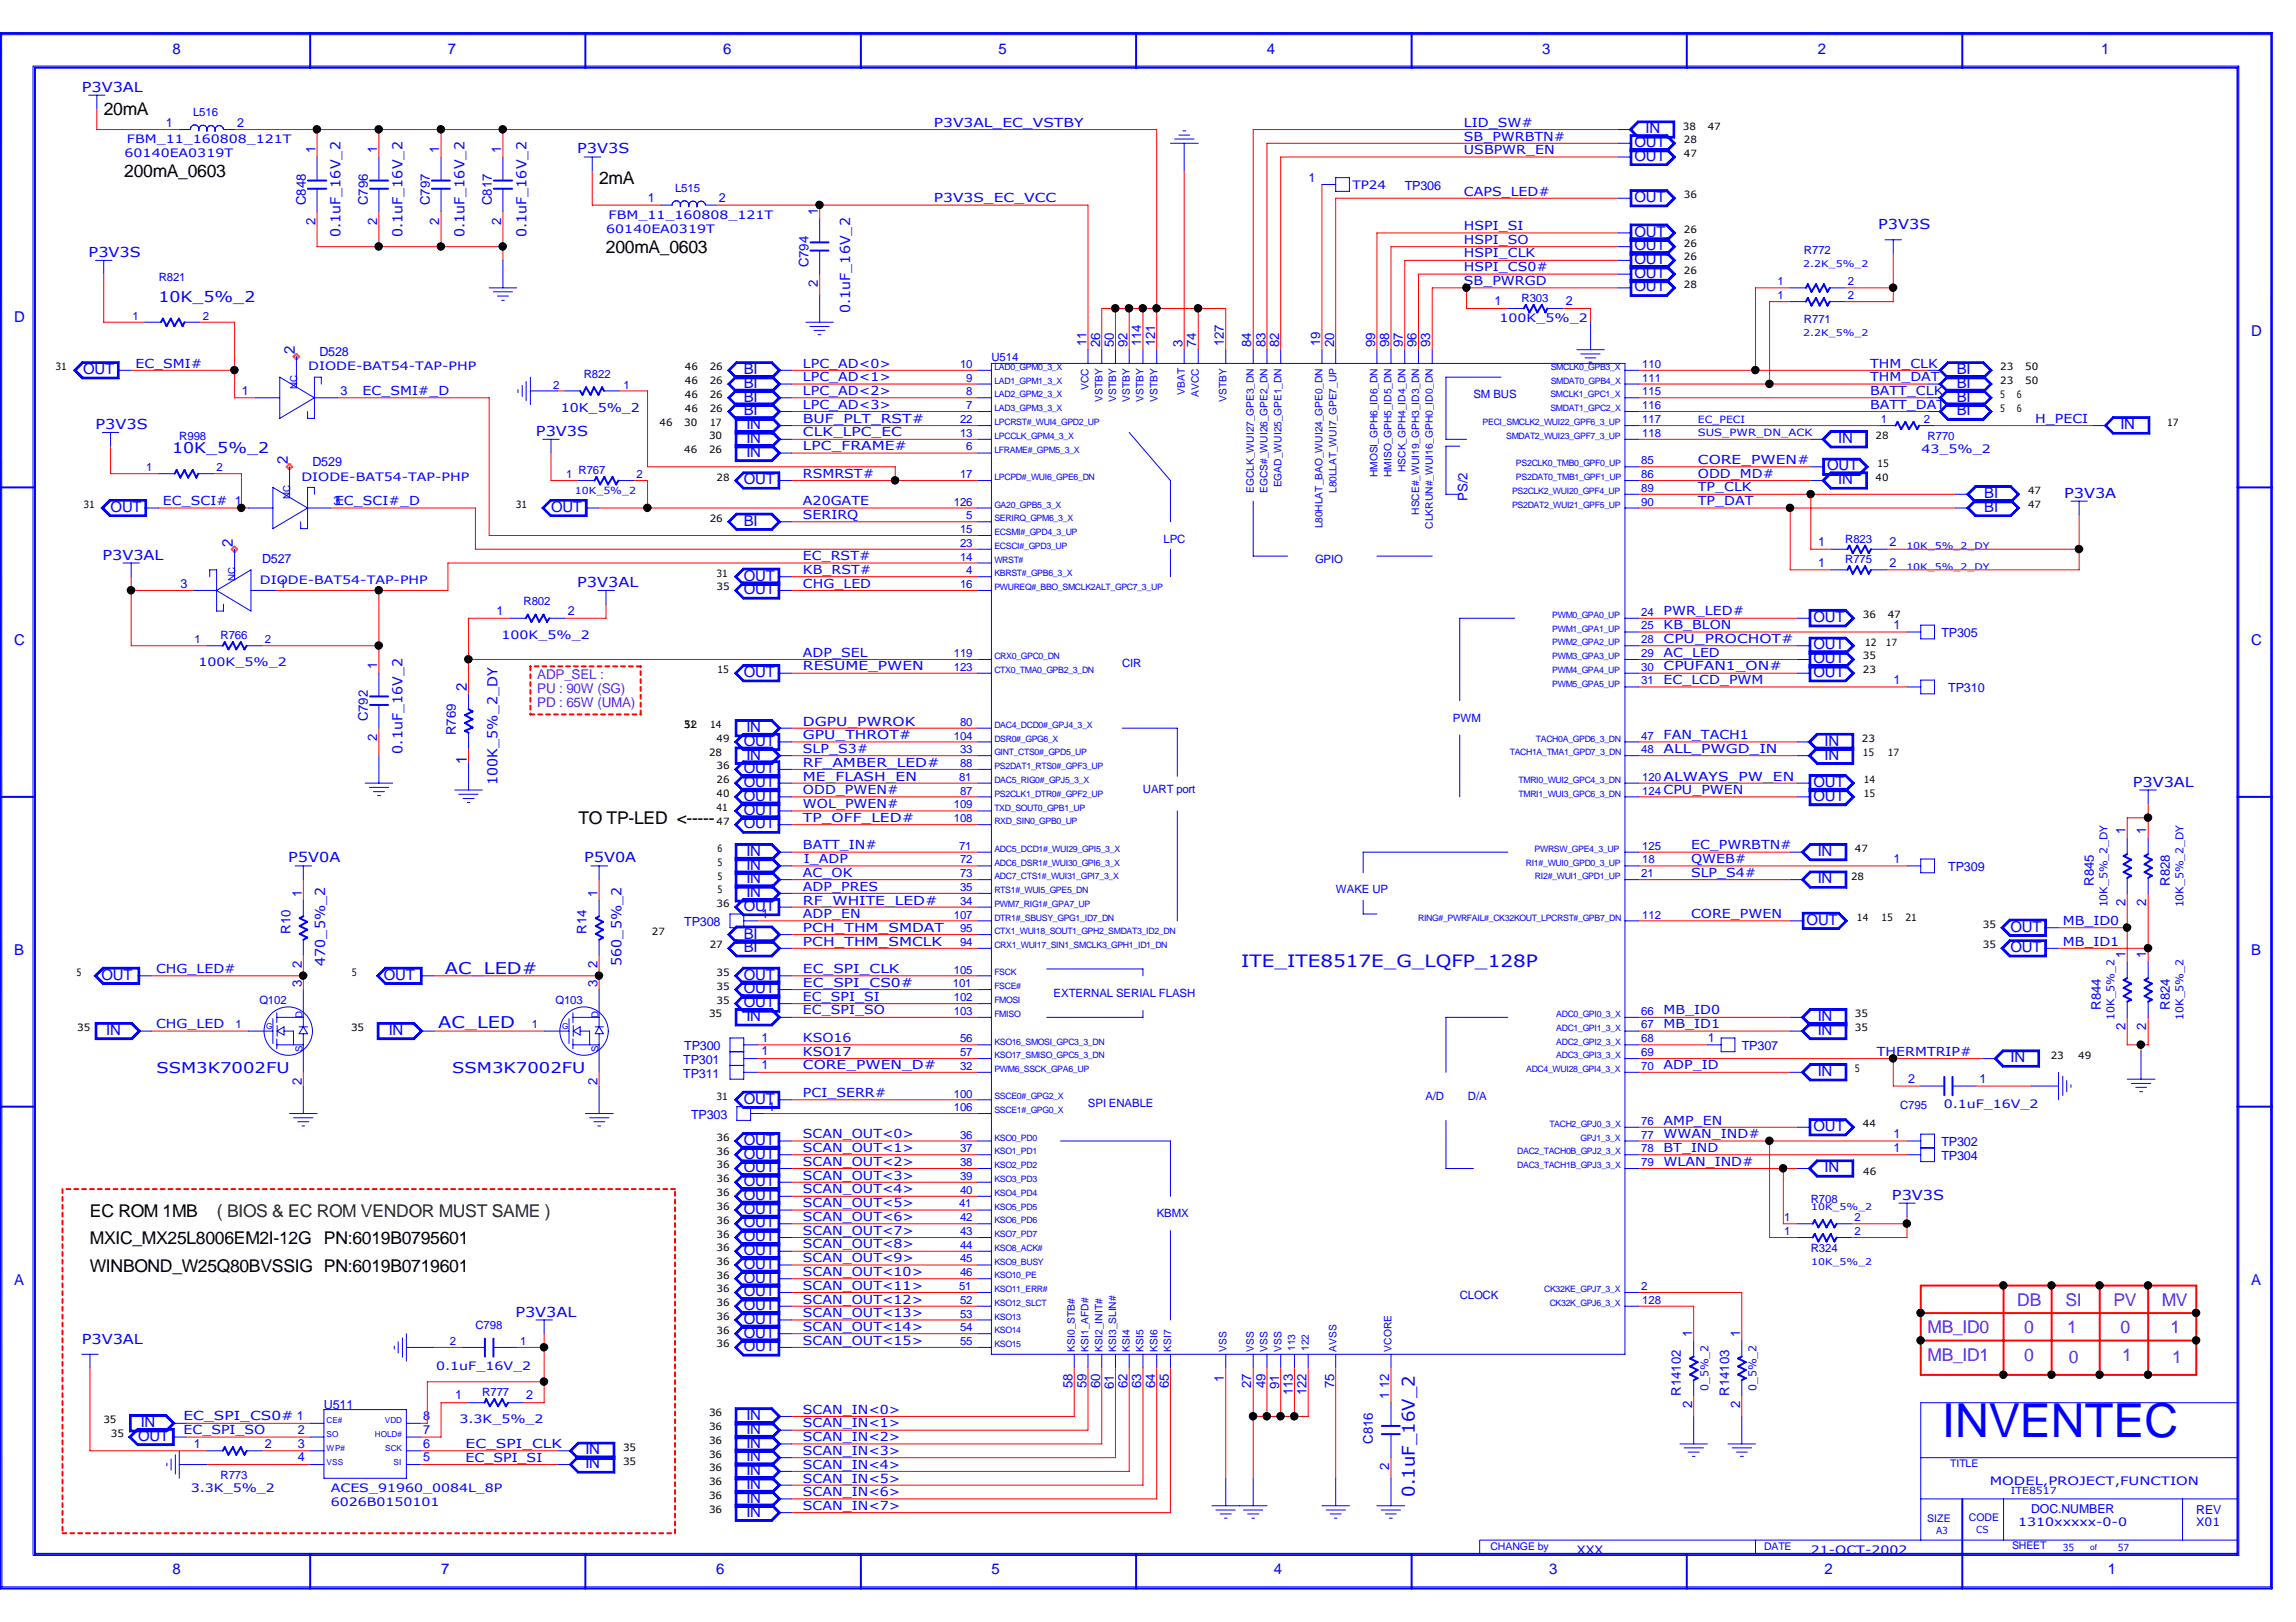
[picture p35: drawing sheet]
<svg xmlns="http://www.w3.org/2000/svg" width="297mm" height="210mm" viewBox="0 0 297 210" stroke-linecap="round" stroke-linejoin="round" font-family="sans-serif">
<defs><g id="words">
<text font-size="6.1" fill="#00f" x="251.2" y="186">INVENTEC</text>
<g font-size="2.3">
<text x="13.4" y="14.9">20mA</text>
<text x="16.1" y="22.9">200mA_0603</text>
<text x="77.5" y="23.8">2mA</text>
<text x="78.4" y="32.8">200mA_0603</text>
<text x="74.8" y="106.7">TO TP-LED &lt;-----</text>
<text x="11.6" y="157.4">EC ROM 1MB</text>
<text x="11.6" y="161">MXIC_MX25L8006EM2I-12G PN:6019B0795601</text>
<text x="11.6" y="164.5">WINBOND_W25Q80BVSSIG PN:6019B0719601</text>
</g>
<text font-size="2.3" fill="#008000" x="28.1" y="157.4">( BIOS &amp; EC ROM VENDOR MUST SAME )</text>
<g font-size="2.3" fill="#8000ff">
<text x="249.4" y="172.6">MB_ID0</text>
<text x="261" y="169">DB</text>
<text x="261.9" y="172.6">0</text>
<text x="267.2" y="169">SI</text>
<text x="267.4" y="172.6">1</text>
<text x="273.4" y="169">PV</text>
<text x="274.3" y="172.6">0</text>
<text x="279.7" y="169">MV</text>
<text x="280.8" y="172.6">1</text>
<text x="249.4" y="176.1">MB_ID1</text>
<text x="261.9" y="176.1">0</text>
<text x="267.7" y="176.4">0</text>
<text x="274.5" y="176.1">1</text>
<text x="281" y="176.4">1</text>
</g>
<text font-size="2.3" fill="#00f" x="183" y="193.7" transform="rotate(-90 183 193.7)">0.1uF_16V_2</text>
<text font-size="2.2" fill="#00f" x="160.6" y="125.1">ITE_ITE8517E_G_LQFP_128P</text>
<g font-size="2.1" fill="#00f">
<text x="57.6" y="126">AC_LED#</text>
<text x="56.7" y="133.1">AC_LED</text>
</g>
<g font-size="1.9" fill="#00f">
<text x="22.3" y="6.9">8</text>
<text x="58" y="6.9">7</text>
<text x="93.6" y="6.9">6</text>
<text x="129.2" y="6.9">5</text>
<text x="163.9" y="6.9">4</text>
<text x="199.5" y="6.9">3</text>
<text x="235.2" y="6.9">2</text>
<text x="271.8" y="6.9">1</text>
<text x="212.9" y="17.3">IN</text>
<text x="211.5" y="19.1">OUT</text>
<text x="211.5" y="20.8">OUT</text>
<text x="211.5" y="26.2">OUT</text>
<text x="211.5" y="30.6">OUT</text>
<text x="211.5" y="32.4">OUT</text>
<text x="211.5" y="34.2">OUT</text>
<text x="211.5" y="35.9">OUT</text>
<text x="1.8" y="41.7">D</text>
<text x="20.5" y="39.1">10K_5%_2</text>
<text x="211.5" y="37.7">OUT</text>
<text x="38.1" y="45.8" transform="rotate(-90 38.1 45.8)">2</text>
<text x="291.2" y="43.4">D</text>
<text x="10.7" y="48.4">OUT</text>
<text x="96.2" y="53.8">BI</text>
<text x="96.2" y="52">BI</text>
<text x="96.2" y="50.2">BI</text>
<text x="96.2" y="48.4">BI</text>
<text x="253.1" y="52">BI</text>
<text x="253.1" y="53.8">BI</text>
<text x="253.1" y="48.4">BI</text>
<text x="253.1" y="50.2">BI</text>
<text x="22.3" y="58.7">10K_5%_2</text>
<text x="96.6" y="55.5">IN</text>
<text x="96.6" y="57.3">IN</text>
<text x="96.6" y="59.1">IN</text>
<text x="237.8" y="57.3">IN</text>
<text x="274.3" y="55.5">IN</text>
<text x="37.3" y="60" transform="rotate(-90 37.3 60)">2</text>
<text x="96.2" y="62.7">OUT</text>
<text x="236.4" y="60.9">OUT</text>
<text x="237.8" y="62.7">IN</text>
<text x="256.7" y="64.4">BI</text>
<text x="14.3" y="66.3">OUT</text>
<text x="30.1" y="70.7" transform="rotate(-90 30.1 70.7)">2</text>
<text x="71.3" y="66.3">OUT</text>
<text x="96.2" y="68">BI</text>
<text x="256.7" y="66.3">BI</text>
<text x="96.2" y="76.9">OUT</text>
<text x="96.2" y="75.1">OUT</text>
<text x="1.8" y="83.5">C</text>
<text x="234.6" y="80.5">OUT</text>
<text x="291.2" y="83.5">C</text>
<text x="60.4" y="89.4" transform="rotate(-90 60.4 89.4)">2</text>
<text x="96.2" y="87.6">OUT</text>
<text x="234.6" y="87.6">OUT</text>
<text x="234.6" y="85.8">OUT</text>
<text x="234.6" y="84">OUT</text>
<text x="96.6" y="94.7">IN</text>
<text x="60.4" y="98.8" transform="rotate(-90 60.4 98.8)">1</text>
<text x="96.2" y="101.9">OUT</text>
<text x="96.2" y="96.5">OUT</text>
<text x="96.2" y="100.1">OUT</text>
<text x="96.6" y="98.3">IN</text>
<text x="234.6" y="101.9">OUT</text>
<text x="236" y="98.3">IN</text>
<text x="236" y="96.5">IN</text>
<text x="96.2" y="107.2">OUT</text>
<text x="96.2" y="105.4">OUT</text>
<text x="96.2" y="103.6">OUT</text>
<text x="234.6" y="103.6">OUT</text>
<text x="96.6" y="112.5">IN</text>
<text x="96.6" y="110.7">IN</text>
<text x="235.2" y="110.7">IN</text>
<text x="96.2" y="117.9">OUT</text>
<text x="96.6" y="116.1">IN</text>
<text x="96.6" y="114.3">IN</text>
<text x="233.7" y="119.7">OUT</text>
<text x="235.2" y="114.3">IN</text>
<text x="1.8" y="123.6">B</text>
<text x="96.2" y="123.2">BI</text>
<text x="96.2" y="121.5">BI</text>
<text x="260.1" y="123.2">OUT</text>
<text x="260.1" y="120.6">OUT</text>
<text x="291.2" y="123.6">B</text>
<text x="13.1" y="126.8">OUT</text>
<text x="49.7" y="126.8">OUT</text>
<text x="96.2" y="130.3">OUT</text>
<text x="96.2" y="126.8">OUT</text>
<text x="96.2" y="128.6">OUT</text>
<text x="13.8" y="133.9">IN</text>
<text x="50.3" y="133.9">IN</text>
<text x="96.6" y="132.1">IN</text>
<text x="235.2" y="133.9">IN</text>
<text x="235.2" y="132.1">IN</text>
<text x="260.1" y="137.5">IN</text>
<text x="20.2" y="138.8">SSM3K7002FU</text>
<text x="58.5" y="138.8">SSM3K7002FU</text>
<text x="96.2" y="142.8">OUT</text>
<text x="235.2" y="139.2">IN</text>
<text x="96.2" y="149.9">OUT</text>
<text x="96.2" y="148.2">OUT</text>
<text x="234.6" y="146.4">OUT</text>
<text x="96.2" y="151.7">OUT</text>
<text x="96.2" y="155.3">OUT</text>
<text x="96.2" y="153.5">OUT</text>
<text x="236" y="151.7">IN</text>
<text x="96.2" y="160.6">OUT</text>
<text x="96.2" y="158.8">OUT</text>
<text x="96.2" y="157.1">OUT</text>
<text x="1.8" y="166.3">A</text>
<text x="96.2" y="167.8">OUT</text>
<text x="96.2" y="166">OUT</text>
<text x="96.2" y="164.2">OUT</text>
<text x="96.2" y="162.4">OUT</text>
<text x="291.2" y="166.3">A</text>
<text x="96.2" y="171.3">OUT</text>
<text x="96.2" y="169.5">OUT</text>
<text x="96.2" y="173.1">OUT</text>
<text x="96.2" y="174.9">OUT</text>
<text x="18.2" y="184.7">IN</text>
<text x="96.6" y="183.8">IN</text>
<text x="96.6" y="185.5">IN</text>
<text x="17.9" y="186.4">OUT</text>
<text x="75.7" y="190">IN</text>
<text x="75.7" y="188.2">IN</text>
<text x="96.6" y="190.9">IN</text>
<text x="96.6" y="189.1">IN</text>
<text x="96.6" y="187.3">IN</text>
<text x="96.6" y="196.3">IN</text>
<text x="96.6" y="194.5">IN</text>
<text x="96.6" y="192.7">IN</text>
<text x="22.3" y="203.7">8</text>
<text x="57.1" y="203.7">7</text>
<text x="92.7" y="203.7">6</text>
<text x="128.3" y="203.7">5</text>
<text x="164.8" y="203.7">4</text>
<text x="200.4" y="203.7">3</text>
<text x="236" y="203.7">2</text>
<text x="272.7" y="203.7">1</text>
</g>
<g font-size="1.8" fill="#00f">
<text x="10.6" y="11.9">P3V3AL</text>
<text x="74.7" y="19.9">P3V3S</text>
<text x="243" y="29.7">P3V3S</text>
<text x="11.5" y="33.2">P3V3S</text>
<text x="44.1" y="30.7" transform="rotate(-90 44.1 30.7)">0.1uF_16V_2</text>
<text x="52.1" y="30.7" transform="rotate(-90 52.1 30.7)">0.1uF_16V_2</text>
<text x="60.1" y="30.7" transform="rotate(-90 60.1 30.7)">0.1uF_16V_2</text>
<text x="68.1" y="30.7" transform="rotate(-90 68.1 30.7)">0.1uF_16V_2</text>
<text x="110" y="40.6" transform="rotate(-90 110 40.6)">0.1uF_16V_2</text>
<text x="12.4" y="55.5">P3V3S</text>
<text x="69.3" y="56.4">P3V3S</text>
<text x="267" y="64.4">P3V3A</text>
<text x="13.2" y="72.4">P3V3AL</text>
<text x="74.7" y="76">P3V3AL</text>
<text x="52.1" y="97.5" transform="rotate(-90 52.1 97.5)">0.1uF_16V_2</text>
<text x="64.3" y="101.6" transform="rotate(-90 64.3 101.6)">100K_5%_2_DY</text>
<text x="275.9" y="101.8">P3V3AL</text>
<text x="37.3" y="111.6">P5V0A</text>
<text x="75.6" y="111.6">P5V0A</text>
<text x="42.1" y="125" transform="rotate(-90 42.1 125)">470_5%_2</text>
<text x="80.4" y="125" transform="rotate(-90 80.4 125)">560_5%_2</text>
<text x="244.8" y="155.2">P3V3S</text>
<text x="10.6" y="173.9">P3V3AL</text>
<text x="66.7" y="170.4">P3V3AL</text>
</g>
<g font-size="1.7" fill="#00f">
<text x="40.8" y="19.9" transform="rotate(-90 40.8 19.9)">1</text>
<text x="48.8" y="19.9" transform="rotate(-90 48.8 19.9)">1</text>
<text x="56.8" y="19.9" transform="rotate(-90 56.8 19.9)">1</text>
<text x="64.9" y="19.9" transform="rotate(-90 64.9 19.9)">1</text>
<text x="39.6" y="26.5" transform="rotate(-90 39.6 26.5)">C848</text>
<text x="40.8" y="29.1" transform="rotate(-90 40.8 29.1)">2</text>
<text x="47.6" y="26.5" transform="rotate(-90 47.6 26.5)">C796</text>
<text x="48.8" y="29.1" transform="rotate(-90 48.8 29.1)">2</text>
<text x="55.6" y="26.5" transform="rotate(-90 55.6 26.5)">C797</text>
<text x="56.8" y="29.1" transform="rotate(-90 56.8 29.1)">2</text>
<text x="63.6" y="26.5" transform="rotate(-90 63.6 26.5)">C817</text>
<text x="64.9" y="29.1" transform="rotate(-90 64.9 29.1)">2</text>
<text x="105.8" y="27.9" transform="rotate(-90 105.8 27.9)">1</text>
<text x="104.6" y="34.6" transform="rotate(-90 104.6 34.6)">C794</text>
<text x="105.8" y="37.1" transform="rotate(-90 105.8 37.1)">2</text>
<text x="140.5" y="44.8" transform="rotate(-90 140.5 44.8)">11</text>
<text x="142.3" y="44.9" transform="rotate(-90 142.3 44.9)">26</text>
<text x="144.1" y="44.9" transform="rotate(-90 144.1 44.9)">50</text>
<text x="145.9" y="44.9" transform="rotate(-90 145.9 44.9)">92</text>
<text x="147.7" y="44.8" transform="rotate(-90 147.7 44.8)">114</text>
<text x="149.4" y="44.8" transform="rotate(-90 149.4 44.8)">121</text>
<text x="153" y="44.9" transform="rotate(-90 153 44.9)">3</text>
<text x="154.8" y="44.9" transform="rotate(-90 154.8 44.9)">74</text>
<text x="158.3" y="44.8" transform="rotate(-90 158.3 44.8)">127</text>
<text x="161.9" y="44.9" transform="rotate(-90 161.9 44.9)">84</text>
<text x="163.7" y="44.9" transform="rotate(-90 163.7 44.9)">83</text>
<text x="165.5" y="44.9" transform="rotate(-90 165.5 44.9)">82</text>
<text x="170.8" y="44.8" transform="rotate(-90 170.8 44.8)">19</text>
<text x="172.6" y="44.9" transform="rotate(-90 172.6 44.9)">20</text>
<text x="177.9" y="44.9" transform="rotate(-90 177.9 44.9)">99</text>
<text x="179.7" y="44.9" transform="rotate(-90 179.7 44.9)">98</text>
<text x="181.5" y="44.9" transform="rotate(-90 181.5 44.9)">97</text>
<text x="183.3" y="44.9" transform="rotate(-90 183.3 44.9)">96</text>
<text x="185" y="44.9" transform="rotate(-90 185 44.9)">93</text>
<text x="189.9" y="64.9" transform="rotate(-90 189.9 64.9)">PS/2</text>
<text x="48.8" y="86.6" transform="rotate(-90 48.8 86.6)">1</text>
<text x="47.6" y="93.3" transform="rotate(-90 47.6 93.3)">C792</text>
<text x="48.8" y="95.8" transform="rotate(-90 48.8 95.8)">2</text>
<text x="59" y="95.1" transform="rotate(-90 59 95.1)">R769</text>
<text x="275" y="108" transform="rotate(-90 275 108)">1</text>
<text x="277.7" y="108" transform="rotate(-90 277.7 108)">1</text>
<text x="39" y="116" transform="rotate(-90 39 116)">1</text>
<text x="77.3" y="116" transform="rotate(-90 77.3 116)">1</text>
<text x="270.9" y="114.6" transform="rotate(-90 270.9 114.6)">R845</text>
<text x="275" y="117.2" transform="rotate(-90 275 117.2)">2</text>
<text x="277.7" y="117.2" transform="rotate(-90 277.7 117.2)">2</text>
<text x="280.7" y="114.6" transform="rotate(-90 280.7 114.6)">R828</text>
<text x="37.6" y="120.8" transform="rotate(-90 37.6 120.8)">R10</text>
<text x="39" y="125.3" transform="rotate(-90 39 125.3)">2</text>
<text x="75.9" y="120.8" transform="rotate(-90 75.9 120.8)">R14</text>
<text x="77.3" y="125.3" transform="rotate(-90 77.3 125.3)">2</text>
<text x="275" y="124" transform="rotate(-90 275 124)">1</text>
<text x="277.7" y="124" transform="rotate(-90 277.7 124)">1</text>
<text x="39" y="127.7" transform="rotate(-90 39 127.7)">3</text>
<text x="77.3" y="127.7" transform="rotate(-90 77.3 127.7)">3</text>
<text x="271.8" y="130.6" transform="rotate(-90 271.8 130.6)">R844</text>
<text x="280.7" y="130.6" transform="rotate(-90 280.7 130.6)">R824</text>
<text x="275" y="133.3" transform="rotate(-90 275 133.3)">2</text>
<text x="277.7" y="133.3" transform="rotate(-90 277.7 133.3)">2</text>
<text x="39" y="140.4" transform="rotate(-90 39 140.4)">2</text>
<text x="77.3" y="140.4" transform="rotate(-90 77.3 140.4)">2</text>
<text x="218.9" y="173" transform="rotate(-90 218.9 173)">1</text>
<text x="225.1" y="173" transform="rotate(-90 225.1 173)">1</text>
<text x="138.8" y="179.6" transform="rotate(-90 138.8 179.6)">58</text>
<text x="140.5" y="179.6" transform="rotate(-90 140.5 179.6)">59</text>
<text x="142.3" y="179.6" transform="rotate(-90 142.3 179.6)">60</text>
<text x="144.1" y="179.7" transform="rotate(-90 144.1 179.7)">61</text>
<text x="145.9" y="179.6" transform="rotate(-90 145.9 179.6)">62</text>
<text x="147.7" y="179.6" transform="rotate(-90 147.7 179.6)">63</text>
<text x="149.4" y="179.6" transform="rotate(-90 149.4 179.6)">64</text>
<text x="151.2" y="179.6" transform="rotate(-90 151.2 179.6)">65</text>
<text x="158.3" y="178.8" transform="rotate(-90 158.3 178.8)">1</text>
<text x="161.9" y="179.6" transform="rotate(-90 161.9 179.6)">27</text>
<text x="163.7" y="179.6" transform="rotate(-90 163.7 179.6)">49</text>
<text x="165.5" y="179.7" transform="rotate(-90 165.5 179.7)">91</text>
<text x="172.6" y="179.6" transform="rotate(-90 172.6 179.6)">75</text>
<text x="179.7" y="179.6" transform="rotate(-90 179.7 179.6)">12</text>
<text x="167.3" y="180.6" transform="rotate(-90 167.3 180.6)">113</text>
<text x="169" y="180.6" transform="rotate(-90 169 180.6)">122</text>
<text x="179.7" y="181" transform="rotate(-90 179.7 181)">1</text>
<text x="217.5" y="180.6" transform="rotate(-90 217.5 180.6)">R14102</text>
<text x="218.9" y="182.2" transform="rotate(-90 218.9 182.2)">2</text>
<text x="223.7" y="180.6" transform="rotate(-90 223.7 180.6)">R14103</text>
<text x="225.1" y="182.2" transform="rotate(-90 225.1 182.2)">2</text>
<text x="177.6" y="186.9" transform="rotate(-90 177.6 186.9)">C816</text>
<text x="179.7" y="190.2" transform="rotate(-90 179.7 190.2)">2</text>
</g>
<g font-size="1.7" fill="#8000ff">
<text x="69.5" y="89.7">PU : 90W (SG)</text>
<text x="69.5" y="87.9">ADP_SEL :</text>
<text x="69.5" y="91.5">PD : 65W (UMA)</text>
</g>
<g font-size="1.6" fill="#00f">
<text x="21.5" y="16.4">1</text>
<text x="30.7" y="16.4">2</text>
<text x="120.8" y="16.4">P3V3AL_EC_VSTBY</text>
<text x="189.4" y="16.4">LID_SW#</text>
<text x="169.3" y="23.5">1</text>
<text x="189.4" y="20">USBPWR_EN</text>
<text x="189.4" y="18.2">SB_PWRBTN#</text>
<text x="83.8" y="26.2">1</text>
<text x="93" y="26.2">2</text>
<text x="120.8" y="26.2">P3V3S_EC_VCC</text>
<text x="181.7" y="24.6">TP306</text>
<text x="189.4" y="25.3">CAPS_LED#</text>
<text x="189.4" y="29.8">HSPI_SI</text>
<text x="189.4" y="33.3">HSPI_CLK</text>
<text x="189.4" y="35.1">HSPI_CS0#</text>
<text x="189.4" y="31.5">HSPI_SO</text>
<text x="189.4" y="36.9">SB_PWRGD</text>
<text x="193.3" y="39.5">1</text>
<text x="202.6" y="39.5">2</text>
<text x="17.5" y="47.6">EC_SMI#</text>
<text x="41.3" y="46.1">D528</text>
<text x="103.9" y="47.6">LPC_AD&lt;0&gt;</text>
<text x="241.9" y="47.6">THM_CLK</text>
<text x="31.3" y="51.1">1</text>
<text x="44.1" y="51.1">3</text>
<text x="46.9" y="51.1">EC_SMI#_D</text>
<text x="72.6" y="53.3">10K_5%_2</text>
<text x="103.9" y="49.4">LPC_AD&lt;1&gt;</text>
<text x="103.9" y="52.9">LPC_AD&lt;3&gt;</text>
<text x="103.9" y="51.1">LPC_AD&lt;2&gt;</text>
<text x="241.9" y="49.4">THM_DAT</text>
<text x="241.9" y="52.9">BATT_DAT</text>
<text x="241.9" y="51.1">BATT_CLK</text>
<text x="103.9" y="54.7">BUF_PLT_RST#</text>
<text x="103.9" y="56.5">CLK_LPC_EC</text>
<text x="103.9" y="58.3">LPC_FRAME#</text>
<text x="263.3" y="54.7">H_PECI</text>
<text x="21.1" y="65.4">EC_SCI# 1</text>
<text x="40.4" y="60.4">D529</text>
<text x="43.1" y="65.4">3EC_SCI#_D</text>
<text x="103.9" y="61.8">RSMRST#</text>
<text x="103.9" y="65.4">A20GATE</text>
<text x="219.7" y="60">CORE_PWEN#</text>
<text x="219.7" y="61.8">ODD_MD#</text>
<text x="219.7" y="63.6">TP_CLK</text>
<text x="219.7" y="65.4">TP_DAT</text>
<text x="103.9" y="67.2">SERIRQ</text>
<text x="235.2" y="70.7">1</text>
<text x="244.4" y="70.7">2</text>
<text x="23.4" y="76">3</text>
<text x="33.9" y="72.8">D527</text>
<text x="36.1" y="76">1</text>
<text x="103.9" y="72.5">EC_RST#</text>
<text x="103.9" y="76.1">CHG_LED</text>
<text x="103.9" y="74.3">KB_RST#</text>
<text x="235.2" y="73.4">1</text>
<text x="244.4" y="73.4">2</text>
<text x="64.2" y="79.6">1</text>
<text x="73.4" y="79.6">2</text>
<text x="215.2" y="83.2">CPU_PROCHOT#</text>
<text x="215.2" y="81.4">KB_BLON</text>
<text x="215.2" y="79.6">PWR_LED#</text>
<text x="245" y="81.4">1</text>
<text x="251.2" y="82.4">TP305</text>
<text x="103.9" y="85">ADP_SEL</text>
<text x="103.9" y="86.7">RESUME_PWEN</text>
<text x="215.2" y="86.7">CPUFAN1_ON#</text>
<text x="215.2" y="88.5">EC_LCD_PWM</text>
<text x="215.2" y="85">AC_LED</text>
<text x="245" y="88.5">1</text>
<text x="252" y="89.6">TP310</text>
<text x="103.9" y="93.9">DGPU_PWROK</text>
<text x="103.9" y="95.7">GPU_THROT#</text>
<text x="215.2" y="95.7">FAN_TACH1</text>
<text x="103.9" y="97.5">SLP_S3#</text>
<text x="103.9" y="99.2">RF_AMBER_LED#</text>
<text x="103.9" y="101">ME_FLASH_EN</text>
<text x="215.2" y="97.5">ALL_PWGD_IN</text>
<text x="103.9" y="104.6">WOL_PWEN#</text>
<text x="103.9" y="102.8">ODD_PWEN#</text>
<text x="103.9" y="106.3">TP_OFF_LED#</text>
<text x="103.9" y="109.9">BATT_IN#</text>
<text x="103.9" y="113.5">AC_OK</text>
<text x="104" y="111.7">I_ADP</text>
<text x="218.8" y="109.9">EC_PWRBTN#</text>
<text x="218.8" y="113.5">SLP_S4#</text>
<text x="218.8" y="111.7">QWEB#</text>
<text x="245" y="111.6">1</text>
<text x="252" y="112.7">TP309</text>
<text x="88.5" y="119.8">TP308</text>
<text x="98.5" y="118.8">1</text>
<text x="103.9" y="115.3">ADP_PRES</text>
<text x="103.9" y="117.1">RF_WHITE_LED#</text>
<text x="103.9" y="118.8">ADP_EN</text>
<text x="218.8" y="118.8">CORE_PWEN</text>
<text x="266.9" y="119.7">MB_ID0</text>
<text x="20.2" y="125.9">CHG_LED#</text>
<text x="103.9" y="120.6">PCH_THM_SMDAT</text>
<text x="103.9" y="122.4">PCH_THM_SMCLK</text>
<text x="103.9" y="125.9">EC_SPI_CLK</text>
<text x="266.9" y="122.4">MB_ID1</text>
<text x="103.9" y="127.7">EC_SPI_CS0#</text>
<text x="103.9" y="129.5">EC_SPI_SI</text>
<text x="103.9" y="131.3">EC_SPI_SO</text>
<text x="215.2" y="131.3">MB_ID0</text>
<text x="20.2" y="133.1">CHG_LED</text>
<text x="88.4" y="137.7">TP301</text>
<text x="88.5" y="135.9">TP300</text>
<text x="98.5" y="136.6">1</text>
<text x="98.5" y="134.8">1</text>
<text x="103.9" y="136.6">KSO17</text>
<text x="103.9" y="134.8">KSO16</text>
<text x="215.2" y="133.1">MB_ID1</text>
<text x="220.9" y="134.8">1</text>
<text x="225.3" y="135.9">TP307</text>
<text x="242.8" y="136.6">THERMTRIP#</text>
<text x="88.4" y="139.4">TP311</text>
<text x="98.5" y="138.3">1</text>
<text x="99.4" y="143.7">1</text>
<text x="103.9" y="142">PCI_SERR#</text>
<text x="103.9" y="138.4">CORE_PWEN_D#</text>
<text x="215.2" y="138.4">ADP_ID</text>
<text x="246.9" y="140.2">2</text>
<text x="256.1" y="140.2">1</text>
<text x="89.4" y="144.8">TP303</text>
<text x="103.9" y="149.1">SCAN_OUT&lt;1&gt;</text>
<text x="103.9" y="147.3">SCAN_OUT&lt;0&gt;</text>
<text x="215.2" y="149.1">BT_IND</text>
<text x="215.2" y="145.5">AMP_EN</text>
<text x="215.2" y="147.3">WWAN_IND#</text>
<text x="245" y="149.1">1</text>
<text x="245" y="147.3">1</text>
<text x="251.2" y="148.3">TP302</text>
<text x="103.9" y="154.4">SCAN_OUT&lt;4&gt;</text>
<text x="103.9" y="152.7">SCAN_OUT&lt;3&gt;</text>
<text x="103.9" y="150.9">SCAN_OUT&lt;2&gt;</text>
<text x="215.2" y="150.9">WLAN_IND#</text>
<text x="251.2" y="150.1">TP304</text>
<text x="103.9" y="161.5">SCAN_OUT&lt;8&gt;</text>
<text x="103.9" y="159.8">SCAN_OUT&lt;7&gt;</text>
<text x="103.9" y="158">SCAN_OUT&lt;6&gt;</text>
<text x="103.9" y="156.2">SCAN_OUT&lt;5&gt;</text>
<text x="103.9" y="163.3">SCAN_OUT&lt;9&gt;</text>
<text x="103.9" y="166.9">SCAN_OUT&lt;11&gt;</text>
<text x="103.9" y="165.1">SCAN_OUT&lt;10&gt;</text>
<text x="103.9" y="172.3">SCAN_OUT&lt;14&gt;</text>
<text x="103.9" y="170.5">SCAN_OUT&lt;13&gt;</text>
<text x="103.9" y="168.7">SCAN_OUT&lt;12&gt;</text>
<text x="103.9" y="174">SCAN_OUT&lt;15&gt;</text>
<text x="23.7" y="183.8">EC_SPI_CS0# 1</text>
<text x="23.7" y="185.6">EC_SPI_SO</text>
<text x="38.5" y="185.5">2</text>
<text x="41.9" y="182.4">U511</text>
<text x="54.7" y="183.8">8</text>
<text x="54.7" y="185.5">7</text>
<text x="58.9" y="181.1">1</text>
<text x="68.1" y="181.1">2</text>
<text x="103.9" y="182.9">SCAN_IN&lt;0&gt;</text>
<text x="103.9" y="184.7">SCAN_IN&lt;1&gt;</text>
<text x="25.1" y="187.3">1</text>
<text x="34.2" y="187.3">2</text>
<text x="38.5" y="187.3">3</text>
<text x="38.5" y="189.1">4</text>
<text x="54.7" y="189.1">5</text>
<text x="54.7" y="187.3">6</text>
<text x="60.2" y="187.4">EC_SPI_CLK</text>
<text x="60.2" y="189.1">EC_SPI_SI</text>
<text x="103.9" y="186.5">SCAN_IN&lt;2&gt;</text>
<text x="103.9" y="188.3">SCAN_IN&lt;3&gt;</text>
<text x="103.9" y="190.1">SCAN_IN&lt;4&gt;</text>
<text x="103.9" y="191.9">SCAN_IN&lt;5&gt;</text>
<text x="103.9" y="195.4">SCAN_IN&lt;7&gt;</text>
<text x="103.9" y="193.6">SCAN_IN&lt;6&gt;</text>
<text x="262.8" y="195.8">DOC.NUMBER</text>
<text x="284.1" y="195.9">REV</text>
</g>
<g font-size="1.5" fill="#00f">
<text x="25" y="15">L516</text>
<text x="16.1" y="20.4">60140EA0319T</text>
<text x="16.4" y="18.5">FBM_11_160808_121T</text>
<text x="78.7" y="28.3">FBM_11_160808_121T</text>
<text x="87.3" y="24.8">L515</text>
<text x="175" y="24.4">TP24</text>
<text x="78.4" y="30.1">60140EA0319T</text>
<text x="233.4" y="32.9">R772</text>
<text x="17.1" y="41.4">1</text>
<text x="20.5" y="36.4">R821</text>
<text x="26.2" y="41.4">2</text>
<text x="194" y="41.7">100K_5%_2</text>
<text x="196.8" y="39.1">R303</text>
<text x="230" y="36.9">1</text>
<text x="230" y="38.7">1</text>
<text x="233.4" y="41.7">R771</text>
<text x="239.1" y="36.9">2</text>
<text x="239.1" y="38.7">2</text>
<text x="39.9" y="47.9">DIODE-BAT54-TAP-PHP</text>
<text x="124.2" y="47.6">10</text>
<text x="128.3" y="46.7">U514</text>
<text x="212.5" y="47.6">110</text>
<text x="71.6" y="50.3">2</text>
<text x="75.5" y="48.9">R822</text>
<text x="80.7" y="50.3">1</text>
<text x="125" y="53">7</text>
<text x="125" y="51.2">8</text>
<text x="125" y="49.4">9</text>
<text x="190.6" y="51.5">SM BUS</text>
<text x="212.5" y="53">116</text>
<text x="212.5" y="49.4">111</text>
<text x="212.5" y="51.2">115</text>
<text x="23.2" y="56.9">R998</text>
<text x="124.2" y="54.7">22</text>
<text x="124.2" y="56.5">13</text>
<text x="125" y="58.3">6</text>
<text x="212.5" y="56.5">118</text>
<text x="212.5" y="54.7">117</text>
<text x="243.3" y="54.7">1</text>
<text x="248.6" y="58.6">43_5%_2</text>
<text x="248.9" y="54.7">2</text>
<text x="249.4" y="56.9">R770</text>
<text x="18.9" y="61">1</text>
<text x="28" y="61">2</text>
<text x="39" y="62.2">DIODE-BAT54-TAP-PHP</text>
<text x="73.2" y="61.8">1</text>
<text x="74.8" y="61.3">R767</text>
<text x="82.3" y="61.8">2</text>
<text x="123.4" y="65.4">126</text>
<text x="124.2" y="61.8">17</text>
<text x="212.3" y="65.4">90</text>
<text x="212.3" y="61.8">86</text>
<text x="212.3" y="63.6">89</text>
<text x="212.3" y="60.1">85</text>
<text x="124.2" y="69">15</text>
<text x="124.2" y="70.8">23</text>
<text x="125" y="67.2">5</text>
<text x="150.5" y="70.2">LPC</text>
<text x="238.7" y="70.2">R823</text>
<text x="33.6" y="75.5">DIODE-BAT54-TAP-PHP</text>
<text x="124.2" y="72.6">14</text>
<text x="124.2" y="76.1">16</text>
<text x="125" y="74.3">4</text>
<text x="170.1" y="72.9">GPIO</text>
<text x="238.7" y="72.9">R775</text>
<text x="25.1" y="83.2">1</text>
<text x="28.5" y="82.7">R766</text>
<text x="34.2" y="83.2">2</text>
<text x="64.9" y="82.7">100K_5%_2</text>
<text x="67.7" y="78.2">R802</text>
<text x="212.3" y="83.2">28</text>
<text x="212.3" y="81.4">25</text>
<text x="212.3" y="79.7">24</text>
<text x="25.7" y="86.2">100K_5%_2</text>
<text x="123.4" y="86.8">123</text>
<text x="123.4" y="85">119</text>
<text x="145.2" y="86.3">CIR</text>
<text x="212.3" y="88.6">31</text>
<text x="212.3" y="86.8">30</text>
<text x="212.3" y="85">29</text>
<text x="123.4" y="95.7">104</text>
<text x="124.2" y="93.9">80</text>
<text x="188" y="93.4">PWM</text>
<text x="212.3" y="95.7">47</text>
<text x="124.1" y="101">81</text>
<text x="124.2" y="99.3">88</text>
<text x="124.2" y="97.5">33</text>
<text x="212.3" y="97.5">48</text>
<text x="212.5" y="101">120 ALWAYS_PW_EN</text>
<text x="123.4" y="106.4">108</text>
<text x="123.4" y="104.6">109</text>
<text x="124.2" y="102.8">87</text>
<text x="147.9" y="102.6">UART port</text>
<text x="212.5" y="102.8">124 CPU_PWEN</text>
<text x="124.1" y="109.9">71</text>
<text x="124.2" y="113.5">73</text>
<text x="124.2" y="111.7">72</text>
<text x="212.3" y="113.5">21</text>
<text x="212.5" y="111.7">18</text>
<text x="212.5" y="109.9">125</text>
<text x="123.4" y="118.9">107</text>
<text x="124.2" y="115.3">35</text>
<text x="124.2" y="117.1">34</text>
<text x="172.8" y="115.6">WAKE UP</text>
<text x="212.5" y="118.9">112</text>
<text x="123.4" y="126">105</text>
<text x="124.2" y="120.6">95</text>
<text x="124.2" y="122.4">94</text>
<text x="33.6" y="129.9">Q102</text>
<text x="71.9" y="129.9">Q103</text>
<text x="123.3" y="127.8">101</text>
<text x="123.4" y="129.5">102</text>
<text x="123.4" y="131.3">103</text>
<text x="136.3" y="129">EXTERNAL SERIAL FLASH</text>
<text x="212.3" y="131.3">66</text>
<text x="30.5" y="133.1">1</text>
<text x="68.8" y="133.1">1</text>
<text x="124.2" y="136.7">57</text>
<text x="124.2" y="134.9">56</text>
<text x="212.3" y="136.7">69</text>
<text x="212.3" y="134.9">68</text>
<text x="212.3" y="133.1">67</text>
<text x="123.4" y="143.8">106</text>
<text x="123.4" y="142">100</text>
<text x="124.2" y="138.4">32</text>
<text x="140.8" y="143.3">SPI ENABLE</text>
<text x="184.4" y="142.4">A/D</text>
<text x="189.9" y="142.4">D/A</text>
<text x="212.3" y="138.4">70</text>
<text x="245.8" y="143.5">C795</text>
<text x="251.5" y="143.4">0.1uF_16V_2</text>
<text x="124.2" y="149.1">37</text>
<text x="124.2" y="147.4">36</text>
<text x="212.3" y="145.6">76</text>
<text x="212.3" y="149.1">78</text>
<text x="212.3" y="147.4">77</text>
<text x="124.2" y="154.5">40</text>
<text x="124.2" y="152.7">39</text>
<text x="124.2" y="150.9">38</text>
<text x="212.3" y="150.9">79</text>
<text x="234.3" y="155.7">R708</text>
<text x="124.1" y="156.3">41</text>
<text x="124.2" y="161.6">44</text>
<text x="124.2" y="159.8">43</text>
<text x="124.2" y="158">42</text>
<text x="149.6" y="157.5">KBMX</text>
<text x="230.8" y="159.8">1</text>
<text x="230.8" y="158">1</text>
<text x="234.3" y="162">R324</text>
<text x="239.9" y="159.8">2</text>
<text x="239.9" y="158">2</text>
<text x="124.1" y="167">51</text>
<text x="124.2" y="163.4">45</text>
<text x="124.2" y="165.2">46</text>
<text x="212.3" y="167">2</text>
<text x="61.5" y="172">C798</text>
<text x="124.2" y="172.3">54</text>
<text x="124.2" y="170.5">53</text>
<text x="124.2" y="168.7">52</text>
<text x="188.8" y="168.1">CLOCK</text>
<text x="212.5" y="168.7">128</text>
<text x="56.4" y="177.2">0.1uF_16V_2</text>
<text x="58.2" y="174.1">2</text>
<text x="67.3" y="174.1">1</text>
<text x="124.2" y="174.1">55</text>
<text x="59.4" y="184.2">3.3K_5%_2</text>
<text x="62.4" y="180.7">R777</text>
<text x="28.5" y="191.3">R773</text>
<text x="24.7" y="193.1">3.3K_5%_2</text>
<text x="42.8" y="193.1">ACES_91960_0084L_8P</text>
<text x="42.8" y="194.9">6026B0150101</text>
<text x="257.4" y="192.2">MODEL,PROJECT,FUNCTION</text>
<text x="261.1" y="197.5">1310xxxxx-0-0</text>
<text x="284.1" y="197.5">X01</text>
<text x="204" y="201.1">XXX</text>
<text x="234.3" y="201.1">21-OCT-2002</text>
</g>
<g font-size="1.4" fill="#00f">
<text x="272.7" y="117.4" transform="rotate(-90 272.7 117.4)">10K_5%_2_DY</text>
<text x="282.5" y="117.4" transform="rotate(-90 282.5 117.4)">10K_5%_2_DY</text>
<text x="273.6" y="132" transform="rotate(-90 273.6 132)">10K_5%_2</text>
<text x="282.5" y="132" transform="rotate(-90 282.5 132)">10K_5%_2</text>
<text x="221" y="180" transform="rotate(-90 221 180)">0_5%_2</text>
<text x="227.2" y="180" transform="rotate(-90 227.2 180)">0_5%_2</text>
<text x="252.3" y="189.9">TITLE</text>
<text x="249.3" y="197">SIZE</text>
<text x="254.7" y="196.8">CODE</text>
<text x="192.8" y="200.6">CHANGE by</text>
<text x="228.2" y="200.6">DATE</text>
<text x="260.3" y="200.4">SHEET</text>
</g>
<g font-size="1.3">
<text x="217.7" y="16.8">38</text>
<text x="220.9" y="16.8">47</text>
<text x="217.8" y="18.5">28</text>
<text x="217.8" y="20.3">47</text>
<text x="217.8" y="25.7">36</text>
<text x="217.8" y="35.5">26</text>
<text x="217.8" y="33.7">26</text>
<text x="217.8" y="30.1">26</text>
<text x="217.8" y="31.9">26</text>
<text x="217.8" y="37.3">28</text>
<text x="7.2" y="47.9">31</text>
<text x="88.6" y="47.9">46</text>
<text x="91.8" y="47.9">26</text>
<text x="258.8" y="47.9">23</text>
<text x="262" y="47.9">50</text>
<text x="88.6" y="49.7">46</text>
<text x="88.6" y="51.5">46</text>
<text x="88.6" y="53.3">46</text>
<text x="91.8" y="53.3">26</text>
<text x="91.8" y="51.5">26</text>
<text x="91.8" y="49.7">26</text>
<text x="258.8" y="51.5">5</text>
<text x="258.8" y="53.3">5</text>
<text x="258.8" y="49.7">23</text>
<text x="260.9" y="53.3">6</text>
<text x="260.9" y="51.5">6</text>
<text x="262" y="49.7">50</text>
<text x="85.3" y="55.1">46</text>
<text x="88.5" y="58.6">46</text>
<text x="88.5" y="55.1">30</text>
<text x="91.7" y="56.9">30</text>
<text x="91.7" y="58.6">26</text>
<text x="91.9" y="55.1">17</text>
<text x="242.7" y="56.9">28</text>
<text x="280.4" y="55.1">17</text>
<text x="10.8" y="65.7">31</text>
<text x="66.7" y="65.7">31</text>
<text x="92.7" y="62.2">28</text>
<text x="242.7" y="62.2">40</text>
<text x="242.9" y="60.4">15</text>
<text x="262.4" y="64">47</text>
<text x="262.4" y="65.7">47</text>
<text x="91.8" y="67.5">26</text>
<text x="92.7" y="76.4">35</text>
<text x="92.7" y="74.6">31</text>
<text x="241" y="80">36</text>
<text x="241.3" y="83.6">12</text>
<text x="244" y="83.6">17</text>
<text x="244.2" y="80">47</text>
<text x="92.8" y="87.1">15</text>
<text x="241" y="87.1">23</text>
<text x="241" y="85.3">35</text>
<text x="88.5" y="94.2">52</text>
<text x="88.5" y="94.2">31</text>
<text x="91.9" y="94.2">14</text>
<text x="91.7" y="97.8">28</text>
<text x="92.7" y="101.3">26</text>
<text x="92.7" y="99.6">36</text>
<text x="92.7" y="96">49</text>
<text x="240.9" y="96">23</text>
<text x="241" y="97.8">15</text>
<text x="241.1" y="101.3">14</text>
<text x="244.2" y="97.8">17</text>
<text x="92.7" y="106.7">47</text>
<text x="92.7" y="103.1">40</text>
<text x="92.7" y="104.9">41</text>
<text x="241.1" y="103.1">15</text>
<text x="92.8" y="112.1">5</text>
<text x="92.8" y="113.8">5</text>
<text x="92.8" y="110.3">6</text>
<text x="239.5" y="113.8">28</text>
<text x="240" y="110.3">47</text>
<text x="92.7" y="117.4">36</text>
<text x="92.8" y="115.6">5</text>
<text x="240.2" y="119.2">14</text>
<text x="243.4" y="119.2">15</text>
<text x="246.5" y="119.2">21</text>
<text x="84.3" y="120.9">27</text>
<text x="91.8" y="122.7">27</text>
<text x="256.5" y="122.7">35</text>
<text x="256.5" y="120.1">35</text>
<text x="9.9" y="126.3">5</text>
<text x="45.5" y="126.3">5</text>
<text x="91.7" y="131.7">35</text>
<text x="92.7" y="129.9">35</text>
<text x="92.7" y="128.1">35</text>
<text x="92.7" y="126.3">35</text>
<text x="240" y="131.7">35</text>
<text x="10" y="133.4">35</text>
<text x="45.4" y="133.4">35</text>
<text x="240" y="133.4">35</text>
<text x="265.3" y="137">23</text>
<text x="268.9" y="137">49</text>
<text x="92.7" y="142.3">31</text>
<text x="240" y="138.8">5</text>
<text x="92.7" y="149.4">36</text>
<text x="92.7" y="147.7">36</text>
<text x="241" y="145.9">44</text>
<text x="92.7" y="153">36</text>
<text x="92.7" y="154.8">36</text>
<text x="92.7" y="151.2">36</text>
<text x="241" y="152.1">46</text>
<text x="92.7" y="161.9">36</text>
<text x="92.7" y="160.1">36</text>
<text x="92.7" y="158.4">36</text>
<text x="92.7" y="156.6">36</text>
<text x="92.7" y="167.3">36</text>
<text x="92.7" y="165.5">36</text>
<text x="92.7" y="163.7">36</text>
<text x="92.7" y="172.6">36</text>
<text x="92.7" y="170.8">36</text>
<text x="92.7" y="169">36</text>
<text x="92.7" y="174.4">36</text>
<text x="13.4" y="184.2">35</text>
<text x="14.3" y="186">35</text>
<text x="91.7" y="185.1">36</text>
<text x="91.7" y="183.3">36</text>
<text x="80.6" y="189.5">35</text>
<text x="80.6" y="187.7">35</text>
<text x="91.7" y="190.4">36</text>
<text x="91.7" y="188.6">36</text>
<text x="91.7" y="186.9">36</text>
<text x="91.7" y="194">36</text>
<text x="91.7" y="195.7">36</text>
<text x="91.7" y="192.2">36</text>
</g>
<g font-size="1.3" fill="#00f">
<text x="38.4" y="50.3" transform="rotate(-90 38.4 50.3)">NC</text>
<text x="140.8" y="50.5" transform="rotate(-90 140.8 50.5)">VCC</text>
<text x="142.6" y="52" transform="rotate(-90 142.6 52)">VSTBY</text>
<text x="144.4" y="52" transform="rotate(-90 144.4 52)">VSTBY</text>
<text x="146.2" y="52" transform="rotate(-90 146.2 52)">VSTBY</text>
<text x="148" y="52" transform="rotate(-90 148 52)">VSTBY</text>
<text x="149.7" y="52" transform="rotate(-90 149.7 52)">VSTBY</text>
<text x="153.3" y="51.1" transform="rotate(-90 153.3 51.1)">VBAT</text>
<text x="155.1" y="51.4" transform="rotate(-90 155.1 51.4)">AVCC</text>
<text x="158.7" y="52" transform="rotate(-90 158.7 52)">VSTBY</text>
<text x="219.7" y="56.5">SUS_PWR_DN_ACK</text>
<text x="219.7" y="54.7">EC_PECI</text>
<text x="37.5" y="64.6" transform="rotate(-90 37.5 64.6)">NC</text>
<text x="74.4" y="64">10K_5%_2</text>
<text x="162.2" y="63.8" transform="rotate(-90 162.2 63.8)">EGCLK_WUI27_GPE3_DN</text>
<text x="164" y="63.8" transform="rotate(-90 164 63.8)">EGCS#_WUI26_GPE2_DN</text>
<text x="165.8" y="63.1" transform="rotate(-90 165.8 63.1)">EGAD_WUI25_GPE1_DN</text>
<text x="172.9" y="63.8" transform="rotate(-90 172.9 63.8)">L80LLAT_WUI7_GPE7_UP</text>
<text x="178.2" y="61.8" transform="rotate(-90 178.2 61.8)">HMOSI_GPH6_ID6_DN</text>
<text x="180" y="61.8" transform="rotate(-90 180 61.8)">HMISO_GPH5_ID5_DN</text>
<text x="181.8" y="61.1" transform="rotate(-90 181.8 61.1)">HSCK_GPH4_ID4_DN</text>
<text x="171.1" y="68.4" transform="rotate(-90 171.1 68.4)">L80HLAT_BAO_WUI24_GPE0_DN</text>
<text x="183.6" y="66.6" transform="rotate(-90 183.6 66.6)">HSCE#_WUI19_GPH3_ID3_DN</text>
<text x="185.4" y="68.4" transform="rotate(-90 185.4 68.4)">CLKRUN#_WUI16_GPH0_ID0_DN</text>
<text x="30.4" y="75.2" transform="rotate(-90 30.4 75.2)">NC</text>
<text x="39.2" y="131.7" transform="rotate(-90 39.2 131.7)">D</text>
<text x="77.4" y="131.7" transform="rotate(-90 77.4 131.7)">D</text>
<text x="39.2" y="136.1" transform="rotate(-90 39.2 136.1)">S</text>
<text x="77.4" y="136.1" transform="rotate(-90 77.4 136.1)">S</text>
<text x="139.1" y="174.9" transform="rotate(-90 139.1 174.9)">KSI0_STB#</text>
<text x="140.8" y="174.9" transform="rotate(-90 140.8 174.9)">KSI1_AFD#</text>
<text x="142.6" y="174.9" transform="rotate(-90 142.6 174.9)">KSI2_INIT#</text>
<text x="144.4" y="174.9" transform="rotate(-90 144.4 174.9)">KSI3_SLIN#</text>
<text x="146.2" y="174.9" transform="rotate(-90 146.2 174.9)">KSI4</text>
<text x="148" y="174.9" transform="rotate(-90 148 174.9)">KSI5</text>
<text x="149.7" y="174.9" transform="rotate(-90 149.7 174.9)">KSI6</text>
<text x="151.5" y="174.9" transform="rotate(-90 151.5 174.9)">KSI7</text>
<text x="158.7" y="174.9" transform="rotate(-90 158.7 174.9)">VSS</text>
<text x="162.2" y="174.9" transform="rotate(-90 162.2 174.9)">VSS</text>
<text x="164" y="174.9" transform="rotate(-90 164 174.9)">VSS</text>
<text x="165.8" y="174.9" transform="rotate(-90 165.8 174.9)">VSS</text>
<text x="167.6" y="174.8" transform="rotate(-90 167.6 174.8)">113</text>
<text x="169.3" y="174.8" transform="rotate(-90 169.3 174.8)">122</text>
<text x="172.9" y="174.9" transform="rotate(-90 172.9 174.9)">AVSS</text>
<text x="180" y="174.9" transform="rotate(-90 180 174.9)">VCORE</text>
<text x="260.1" y="193.4">ITE8517</text>
<text x="250.5" y="198.5">A3</text>
<text x="255.6" y="198.4">CS</text>
<text x="266.9" y="200.7">35</text>
<text x="274" y="200.7">57</text>
</g>
<g font-size="1.2" fill="#00f">
<text x="233.3" y="34.6">2.2K_5%_2</text>
<text x="233.3" y="43.5">2.2K_5%_2</text>
<text x="246.6" y="71.1">10K_5%_2_DY</text>
<text x="246.6" y="73.7">10K_5%_2_DY</text>
<text x="234.3" y="156.6">10K_5%_2</text>
<text x="234.3" y="163.7">10K_5%_2</text>
</g>
<g font-size="1.1" fill="#00f">
<text x="128.6" y="47.9">LAD0_GPM0_3_X</text>
<text x="200.6" y="47.9">SMCLK0_GPB3_X</text>
<text x="128.6" y="53.2">LAD3_GPM3_3_X</text>
<text x="128.6" y="51.4">LAD2_GPM2_3_X</text>
<text x="128.6" y="49.7">LAD1_GPM1_3_X</text>
<text x="200.6" y="53.2">SMDAT1_GPC2_X</text>
<text x="200.6" y="51.4">SMCLK1_GPC1_X</text>
<text x="200.6" y="49.7">SMDAT0_GPB4_X</text>
<text x="128.6" y="55">LPCRST#_WUI4_GPD2_UP</text>
<text x="128.6" y="56.8">LPCCLK_GPM4_3_X</text>
<text x="128.6" y="58.6">LFRAME#_GPM5_3_X</text>
<text x="191.8" y="55">PECI_SMCLK2_WUI22_GPF6_3_UP</text>
<text x="194.9" y="56.8">SMDAT2_WUI23_GPF7_3_UP</text>
<text x="128.6" y="65.7">GA20_GPB5_3_X</text>
<text x="128.6" y="62.1">LPCPD#_WUI6_GPE6_DN</text>
<text x="195.6" y="63.9">PS2CLK2_WUI20_GPF4_UP</text>
<text x="195.6" y="65.7">PS2DAT2_WUI21_GPF5_UP</text>
<text x="196.1" y="60.4">PS2CLK0_TMB0_GPF0_UP</text>
<text x="196.1" y="62.1">PS2DAT0_TMB1_GPF1_UP</text>
<text x="128.6" y="69.3">ECSMI#_GPD4_3_UP</text>
<text x="128.6" y="71">ECSCI#_GPD3_UP</text>
<text x="128.6" y="67.5">SERIRQ_GPM6_3_X</text>
<text x="128.6" y="72.8">WRST#</text>
<text x="128.6" y="74.6">KBRST#_GPB6_3_X</text>
<text x="128.6" y="76.4">PWUREQ#_BBO_SMCLK2ALT_GPC7_3_UP</text>
<text x="200.8" y="80">PWM0_GPA0_UP</text>
<text x="200.8" y="83.5">PWM2_GPA2_UP</text>
<text x="200.8" y="81.7">PWM1_GPA1_UP</text>
<text x="128.6" y="87.1">CTX0_TMA0_GPB2_3_DN</text>
<text x="128.6" y="85.3">CRX0_GPC0_DN</text>
<text x="200.8" y="85.3">PWM3_GPA3_UP</text>
<text x="200.8" y="87.1">PWM4_GPA4_UP</text>
<text x="200.8" y="88.9">PWM5_GPA5_UP</text>
<text x="128.6" y="96">DSR0#_GPG6_X</text>
<text x="128.6" y="94.2">DAC4_DCD0#_GPJ4_3_X</text>
<text x="198.7" y="96">TACH0A_GPD6_3_DN</text>
<text x="128.6" y="97.7">GINT_CTS0#_GPD5_UP</text>
<text x="128.6" y="101.3">DAC5_RIG0#_GPJ5_3_X</text>
<text x="128.6" y="99.5">PS2DAT1_RTS0#_GPF3_UP</text>
<text x="195.3" y="97.7">TACH1A_TMA1_GPD7_3_DN</text>
<text x="196.5" y="101.3">TMRI0_WUI2_GPC4_3_DN</text>
<text x="128.6" y="104.9">TXD_SOUT0_GPB1_UP</text>
<text x="128.6" y="106.7">RXD_SIN0_GPB0_UP</text>
<text x="128.6" y="103.1">PS2CLK1_DTR0#_GPF2_UP</text>
<text x="196.5" y="103.1">TMRI1_WUI3_GPC6_3_DN</text>
<text x="128.6" y="113.8">ADC7_CTS1#_WUI31_GPI7_3_X</text>
<text x="128.6" y="112">ADC6_DSR1#_WUI30_GPI6_3_X</text>
<text x="128.6" y="110.2">ADC5_DCD1#_WUI29_GPI5_3_X</text>
<text x="197.4" y="112">RI1#_WUI0_GPD0_3_UP</text>
<text x="198.5" y="110.2">PWRSW_GPE4_3_UP</text>
<text x="198.6" y="113.8">RI2#_WUI1_GPD1_UP</text>
<text x="128.6" y="119.1">DTR1#_SBUSY_GPG1_ID7_DN</text>
<text x="128.6" y="115.6">RTS1#_WUI5_GPE5_DN</text>
<text x="128.6" y="117.3">PWM7_RIG1#_GPA7_UP</text>
<text x="183.5" y="119.1">RING#_PWRFAIL#_CK32KOUT_LPCRST#_GPB7_DN</text>
<text x="128.6" y="120.9">CTX1_WUI18_SOUT1_GPH2_SMDAT3_ID2_DN</text>
<text x="128.6" y="122.7">CRX1_WUI17_SIN1_SMCLK3_GPH1_ID1_DN</text>
<text x="128.6" y="126.2">FSCK</text>
<text x="128.6" y="128">FSCE#</text>
<text x="128.6" y="129.8">FMOSI</text>
<text x="128.6" y="131.6">FMISO</text>
<text x="201.3" y="131.6">ADC0_GPI0_3_X</text>
<text x="34.4" y="133.2">G</text>
<text x="72.7" y="133.2">G</text>
<text x="128.6" y="136.9">KSO17_SMISO_GPC5_3_DN</text>
<text x="128.6" y="135.2">KSO16_SMOSI_GPC3_3_DN</text>
<text x="201.3" y="136.9">ADC3_GPI3_3_X</text>
<text x="201.3" y="135.2">ADC2_GPI2_3_X</text>
<text x="201.3" y="133.4">ADC1_GPI1_3_X</text>
<text x="128.6" y="138.7">PWM6_SSCK_GPA6_UP</text>
<text x="128.6" y="142.3">SSCE0#_GPG2_X</text>
<text x="197.4" y="138.7">ADC4_WUI28_GPI4_3_X</text>
<text x="128.6" y="149.4">KSO1_PD1</text>
<text x="128.6" y="147.6">KSO0_PD0</text>
<text x="128.6" y="144.1">SSCE1#_GPG0_X</text>
<text x="196.3" y="149.4">DAC2_TACH0B_GPJ2_3_X</text>
<text x="200.4" y="145.8">TACH2_GPJ0_3_X</text>
<text x="204.5" y="147.6">GPJ1_3_X</text>
<text x="128.6" y="154.8">KSO4_PD4</text>
<text x="128.6" y="153">KSO3_PD3</text>
<text x="128.6" y="151.2">KSO2_PD2</text>
<text x="196.3" y="151.2">DAC3_TACH1B_GPJ3_3_X</text>
<text x="128.6" y="161.9">KSO8_ACK#</text>
<text x="128.6" y="160.1">KSO7_PD7</text>
<text x="128.6" y="158.3">KSO6_PD6</text>
<text x="128.6" y="156.5">KSO5_PD5</text>
<text x="128.6" y="163.7">KSO9_BUSY</text>
<text x="128.6" y="167.2">KSO11_ERR#</text>
<text x="128.6" y="165.4">KSO10_PE</text>
<text x="199.8" y="167.2">CK32KE_GPJ7_3_X</text>
<text x="128.6" y="172.6">KSO14</text>
<text x="128.6" y="170.8">KSO13</text>
<text x="128.6" y="169">KSO12_SLCT</text>
<text x="200.5" y="169">CK32K_GPJ6_3_X</text>
<text x="128.6" y="174.3">KSO15</text>
<text x="42.2" y="186">SO</text>
<text x="42.2" y="184.2">CE#</text>
<text x="48.5" y="186">HOLD#</text>
<text x="49.8" y="184.2">VDD</text>
<text x="42.2" y="189.5">VSS</text>
<text x="42.2" y="187.7">WP#</text>
<text x="49.8" y="187.7">SCK</text>
<text x="50.9" y="189.5">SI</text>
<text x="270.4" y="200.6">of</text>
</g>
</g></defs>
<path d="M68.6 92.5h14.3M68.6 86.2v6.3M82.9 86.2h-14.3M82.9 92.5v-6.3M8.1 153.9v44.5M87.3 153.9h-79.2M8.1 198.4h79.2M87.3 198.4v-44.5" fill="none" stroke="#f00" stroke-width=".25" stroke-dasharray=".5 .5"/>
<path d="M248.5 166.4h35.6v11.5h-35.6zM248.5 169.9h35.6M248.5 173.5h35.6M259.2 166.4v11.5M265.4 166.4v11.5M271.6 166.4v11.5M277.9 166.4v11.5" fill="none" stroke="#f00" stroke-width=".25"/>
<g fill="none" stroke="#f00" stroke-width=".13">
<path d="M12.5 14.1v2.7h10.7M30.3 16.8h119.3v28.5M41 16.8v3.5M49 16.8v3.5M57.1 16.8v3.5M65.1 16.8v3.5M209.3 16.8h-47.2v28.5M209.3 18.5h-45.4v26.8M13.4 35.5v6.2h5.4M41 27.4v4.5h24.1M49 27.4v4.5M57.1 27.4v4.5"/>
<path d="M65.1 27.4v6.3M76.6 22.1v4.4h9M92.7 26.5h48.1v18.8M106 26.5v1.8M106 35.5v2.6M144.3 39.9v5.4M146.1 39.9v5.4M147.9 39.9v5.4M153.2 22.1v23.2M155 39.9v5.4M171 23.9v21.4M189.7 37.3v2.6h5.4"/>
<path d="M202.2 39.9h3.6v1.8M209.3 37.3h-24v8M209.3 31.9h-29.3v13.4M209.3 25.7h-36.5v19.6M209.3 20.3h-43.6v25M209.3 33.7h-27.6v11.6M209.3 35.5h-25.8v9.8M209.3 30.1h-31.2v15.2M231.6 37.3h-4.5v10.6M231.6 39h-2.7v10.7M238.7 37.3h6.2M244.9 32.8v6.2h-6.2"/>
<path d="M14.3 57.7v3.6h6.2M17 47.9h13.3M25.9 41.7h4.4v9.8h2.7M43.7 51.5h19.6v17.8h63.2M71.3 58.6v3.6h3.5M72.2 50.6h.9M80.2 50.6h3.6v9.8h32v1.8M102.4 51.5h24.1M102.4 47.9h24.1M102.4 55.1h24.1M102.4 53.3h24.1M102.4 56.9h24.1"/>
<path d="M102.4 49.7h24.1M102.4 58.6h24.1M142.5 45.3v-5.4h16.1v5.4M212 51.5h37.4M212 47.9h37.4M212 55.1h31.2M212 53.3h37.4M212 56.9h22.3M212 49.7h37.4M250.3 55.1h20.5M17 74.6v9h9.8M17 76.4h8"/>
<path d="M20.5 65.7h11.6M27.6 61.3h3.6v4.4M42.8 65.7h18.7v5.4h65M49 76.4v10.7M77.5 65.7h49M78.4 78.2v1.8h-5.3M82 62.2h1.8v3.5M102.4 76.4h24.1M102.4 62.2h24.1M102.4 67.5h24.1M102.4 74.6h24.1M126.5 72.9h-68.5v3.5h-22.3"/>
<path d="M212 62.2h22.3M212 60.4h22.3M212 65.7h40.9M212 64h40.9M231.6 65.7v8h5.3M234.3 64v7.1h2.6M244 71.1h25M269 66.6v7.1h-25M33.9 83.6h15.1M49 94.2v3.6M60.6 96.9v1.8M60.6 85.3h65.9"/>
<path d="M66 80h-5.4v9.8M102.4 87.1h24.1M102.4 96h24.1M102.4 97.8h24.1M102.4 94.2h24.1M102.4 99.6h24.1M212 83.6h20.5M212 80h20.5M212 81.8h34.7M212 88.9h34.7M212 85.3h20.5M212 87.1h20.5"/>
<path d="M212 96h20.5M212 97.8h20.5M39.2 113.8v2.7M77.5 113.8v2.7M98 119.2h28.5M102.4 112.1h24.1M102.4 101.3h24.1M102.4 103.1h24.1M102.4 113.8h24.1M102.4 110.3h24.1M102.4 104.9h24.1M102.4 106.7h24.1"/>
<path d="M102.4 115.6h24.1M102.4 117.4h24.1M212 112.1h34.7M212 101.3h20.5M212 103.1h20.5M212 113.8h19.6M212 110.3h19.6M212 119.2h19.6M275.2 115.6v8.9M277.9 104v4.5M277.9 115.6v8.9M277.9 105.8h-2.7v2.7"/>
<path d="M19.6 133.4h12.5M19.6 126.3h19.6M39.2 123.6v4.5M39.2 138.8v1.7M56.2 133.4h14.2M56.2 126.3h21.3M77.5 123.6v4.5M77.5 138.8v1.7M98 135.2h28.5M98 138.8h28.5M98 137h28.5M102.4 131.7h24.1"/>
<path d="M102.4 120.9h24.1M102.4 122.7h24.1M102.4 126.3h24.1M102.4 128.1h24.1M102.4 129.9h24.1M212 135.2h8.9M212 131.7h19.6M212 133.4h19.6M212 138.8h19.6M212 137h44.5M244.9 137v3.5h3.6M266.3 122.7h11.6"/>
<path d="M266.3 120.1h8.9M275.2 131.7v3.5h2.7v-3.5M277 135.2v.9M98.9 144.1h27.6M102.4 158.4h24.1M102.4 149.4h24.1M102.4 142.3h24.1M102.4 156.6h24.1M102.4 154.8h24.1M102.4 153h24.1M102.4 151.2h24.1M102.4 147.7h24.1"/>
<path d="M212 149.4h34.7M212 145.9h20.5M212 151.2h20.5M212 147.7h34.7M228.9 147.7v12.4h3.6M230.7 151.2v7.2h1.8M239.6 158.4h7.1M246.7 157.5v2.6h-7.1M255.6 140.5h7.2M11.6 177v10.7h15.2M56.2 174.4h3.5M66.8 174.4h3.6"/>
<path d="M70.4 172.6v8.9h-2.7M70.4 178.8h-15.1v5.4h-.9M102.4 160.1h24.1M102.4 174.4h24.1M102.4 163.7h24.1M102.4 161.9h24.1M102.4 172.6h24.1M102.4 170.8h24.1M102.4 169h24.1M102.4 167.3h24.1M102.4 165.5h24.1M139 177v6.3h-36.6"/>
<path d="M140.8 177v8.1h-38.4M142.5 177v9.9h-40.1M144.3 177v11.6h-41.9M146.1 177v13.4h-43.7M147.9 177v15.2h-45.5M149.6 177v17h-47.2M151.4 177v18.7h-49M158.6 177v14.3M162.1 177v14.3M163.9 177v6.3M165.7 177v6.3M167.5 177v6.3"/>
<path d="M169.2 177v6.3h-7.1M172.8 177v14.3M180 177v4.5M212 167.3h13.3v6.2M212 169h7.1v4.5M24.1 184.2h16M24.1 186h16M26.8 189.5h13.3M33.9 187.7h6.2M54.4 189.5h17.8M54.4 187.7h17.8M60.6 181.5h-3.5v4.5h-2.7"/>
<path d="M180 188.6v2.7M219.1 180.6v2.7M225.3 180.6v2.7"/>
</g>
<path d="M38 46.1l.4-.3 .3 .3-.3 .4zM30 71.1l.3-.4 .4 .4-.4 .4zM37.5 60l.3 .4-.3 .3-.4-.3z" fill="none" stroke="#ff1493" stroke-width=".25"/>
<g fill="none" stroke="#00f" stroke-width=".13">
<path d="M.2 4.4l.1 201M.3 4.5h293.4M4.3 8.6v192.7M4.3 8.6h285.3v192.7h-285.3M11.5 12.3h2.1M12.5 12.3v1.8M23.2 16.8h1.4M24.6 16.7v.1M24.8 16.3l-.2 .4M25.2 16.2l-.4 .1M25.2 16.2l.4 .1M25.6 16.4l.1 .2v.1"/>
<path d="M25.7 16.8v.1M25.9 16.4l-.2 .1v.2M26.2 16.2l-.3 .1M26.3 16.2l.3 .2M26.7 16.4l.1 .2v.2M26.8 16.8v.2M26.9 16.4l-.1 .2v.2M27.3 16.3l-.3 .1M27.3 16.3l.4 .1M27.7 16.5l.2 .3M27.8 16.8l.1 .2M27.9 16.8l-.1 .2"/>
<path d="M28 16.4l-.2 .4M28.4 16.3l-.4 .1M28.4 16.3l.3 .1M28.8 16.5l.1 .3M29 16.8h1.3M151.4 18.5h3.6M152 18h2.5M152.5 17.5h1.4M153 16.9h.4M153.2 18.5v3.6M209.3 18.5h1.8M209.3 16.8h1.8"/>
<path d="M210.9 19.2h4.8l1.1 1.1-1.1 1.1h-4.8v-4h4.8l1.1 1.1-1.1 1.1h-4.8M210.9 19.3h4.7l1.1 1-1.1 1.1h-4.7v-3.9h4.7l1.1 1-1.1 1.1h-4.7M211 19.3h4.6l1 1-1 1h-4.6v-3.7h4.6l1 .9-1 1h-4.6M211.1 16.8l.9-.9h4.4v1.8h-5.3v3.5h4.5l.8-.9-.8-.9M211.1 19.4h4.5M211.1 16.8l.9 .9M211.9 15.7h4.8v2.2h-4.8l-1.1-1.1zM211.9 15.7h4.7v2.1h-4.7l-1-1zM212 15.8h4.5v1.9h-4.5l-1-.9zM215.6 17.7l.8 .8-.8 .9M293.8 4.5l-.1 200.9h-293.4M12.4 33.7h2.1"/>
<path d="M13.4 33.7v1.8M41 20.3v3.1M41 24.4v3M49 20.3v3.1M49 24.4v3M57.1 20.3v3.1M57.1 24.4v3M63.3 37.3h3.5M63.8 37.8h2.5M64.3 38.3h1.5M64.9 38.9h.3M65.1 20.3v3.1"/>
<path d="M65.1 24.4v3M65.1 33.7v3.6M75.6 20.3h2.1M76.6 20.3v1.8M85.6 26.5l1.3 .1M87.1 26.2l-.2 .3M87.5 26l-.3 .1M87.5 26l.4 .2M87.9 26.2l.1 .3M88 26.5v.2M88 26.6v.2M88.2 26.2l-.2 .3"/>
<path d="M88.6 26l-.4 .1M88.6 26l.3 .2M89 26.2l.1 .3M89.1 26.6l.1 .2M89.1 26.7v.1M89.3 26.2l-.2 .3M89.7 26l-.4 .2M89.7 26l.3 .2M90.1 26.2l.1 .4M90.2 26.6v.2M90.3 26.2l-.1 .3M90.7 26l-.3 .2"/>
<path d="M90.8 26l.3 .2M91.1 26.2l.2 .3h1.4M106 28.3v3.1M106 32.4v3.1M106 38.1v3.6M171 23.9h1.8M172.8 23h1.8v1.8h-1.8zM195.1 39.9h2M200.2 39.9h2M209.3 37.3h1.8M209.3 33.7h1.8M209.3 20.3h1.8"/>
<path d="M209.3 25.7h1.8M209.3 35.5h1.8M209.3 31.9h1.8M209.3 30.1h1.8M210.9 24.6h4.8l1.1 1.1-1.1 1.1h-4.8zM210.9 31.2h4.8l1.1-1.1-1.1-1.1h-4.8v9.4h4.8l1.1-1.1-1.1-1.1h-4.8M210.9 34.4h4.8l1.1 1.1-1.1 1.1h-4.8M210.9 32.6h4.8l1.1 1.1-1.1 1.1h-4.8M210.9 30.8h4.8l1.1 1.1-1.1 1.1h-4.8M210.9 24.6h4.7l1.1 1.1-1.1 1h-4.7zM210.9 31.2h4.7l1.1-1.1-1.1-1h-4.7v9.2h4.7l1.1-1-1.1-1.1h-4.7M210.9 34.4h4.7l1.1 1.1-1.1 1h-4.7"/>
<path d="M210.9 32.6h4.7l1.1 1.1-1.1 1h-4.7M210.9 30.9h4.7l1.1 1-1.1 1h-4.7M211 24.7h4.6l1 1-1 .9h-4.6zM211 31.1h4.6l1-1-1-.9h-4.6v9h4.6l1-.9-1-1h-4.6M211 34.5h4.6l1 1-1 .9h-4.6M211 32.7h4.6l1 1-1 .9h-4.6M211 30.9h4.6l1 1-1 1h-4.6M211.1 31h4.5M211.1 24.8h4.5l.8 .9-.8 .8h-4.5zM211.1 36.4h4.5M211.1 34.6h4.5M211.1 32.8h4.5"/>
<path d="M215.6 31l.8-.9-.8-.9h-4.5v8.9h4.5l.8-.8-.8-.9M215.6 34.6l.8 .9-.8 .9M215.6 32.8l.8 .9-.8 .9M215.6 31l.8 .9-.8 .9M231.6 39h2M231.6 37.3h2M236.7 39h2M236.7 37.3h2M243.9 31h2.1M244.9 31v1.8M9.6 47.9l1.1-1h4.6v2.1h-4.6zM9.9 47.9l.8-.9h4.5v1.8h-4.5z"/>
<path d="M10.6 46.8h4.8v2.2h-4.8l-1.1-1.1zM10.7 46.9h4.6v2h-4.6l-1-1zM13.2 56h2.2M14.3 56v1.7M15.2 47.9h1.8M18.8 41.7h2M23.9 41.7h2M33 51.5h3.2M36.2 48.8l4.5 2.7-4.5 2.6zM38.4 46.1v4M40.7 51.5h3M41.6 49.7v-.9h-.9v5.3h-.9v-.8"/>
<path d="M67 50.4v.4M67.6 49.9v1.4M68.1 49.4v2.5M68.6 50.6h3.6M68.6 48.8v3.6M70.2 56.9h2.1M71.3 56.9v1.7M73.1 50.6h2M78.1 50.6h2.1M95.1 56.2h4.8l1.1-1.1-1.1-1.2h-4.8v5.8h4.8l1.1-1.1-1.1-1.1h-4.8M95.1 55.7h4.8l1.1 1.2-1.1 1.1h-4.8M95.2 56.1h4.7l1-1-1-1.1h-4.7v5.6h4.7l1-1-1-1h-4.7"/>
<path d="M95.2 55.8h4.7l1 1.1-1 1h-4.7M95.2 48.7h4.7l1 1-1 1.1h-4.7l-1-1.1zM95.2 48.6h4.7l1.1 1.1-1.1 1.1h-4.7l-1.1-1.1zM95.2 46.9h4.7l1 1-1 1.1h-4.7l-1-1.1zM95.2 46.8h4.7l1.1 1.1-1.1 1.1h-4.7l-1.1-1.1zM95.2 52.2h4.7l1 1.1-1 1h-4.7l-1-1zM95.2 52.2h4.7l1.1 1.1-1.1 1.1h-4.7l-1.1-1.1zM95.2 50.5h4.7l1 1-1 1h-4.7l-1-1zM95.2 50.4h4.7l1.1 1.1-1.1 1.1h-4.7l-1.1-1.1zM95.2 56h4.6l1-.9-1-1h-4.6v5.5h4.6l1-1-1-.9h-4.6M95.2 55.9h4.6l1 1-1 .9h-4.6M95.3 48.8h4.5l1 .9-1 1h-4.5l-.9-1z"/>
<path d="M95.3 46.9h4.5l1 1-1 1h-4.5l-.9-1zM95.3 52.3h4.5l1 1-1 .9h-4.5l-.9-.9zM95.3 50.5h4.5l1 1-1 1h-4.5l-.9-1zM95.3 50.6h4.5M95.3 57.7h4.5M95.3 48.8h4.5M95.3 52.4h4.5M95.3 54.1h4.5M95.3 56h4.5M95.3 54.1v5.4h4.5l.9-.9M95.3 48.8l-.9 .9 .9 .9M95.3 50.6l-.9 .9 .9 .9"/>
<path d="M95.3 52.4l-.9 .9 .9 .8M99.8 54.1l.9 1M99.8 48.8l.9 .9M99.8 50.6l.9 .9M99.8 52.4l.9 .9M99.8 57.7l.9 .9M99.8 56l.9 .9M100.7 56.9h1.7M100.7 47.9l-.9-.9h-4.5l-.9 .9 .9 .9M100.7 47.9h1.7M100.7 49.7h1.7M100.7 51.5h1.7"/>
<path d="M100.7 53.3h1.7M100.7 58.6h1.7M100.7 55.1h1.7M100.7 55.1l-.9 .9M100.7 56.9l-.9 .8M100.7 47.9l-.9 .9M100.7 49.7l-.9 .9M100.7 51.5l-.9 .9M100.7 53.3l-.9 .8M104.3 41.7h3.5M104.8 42.2h2.5M105.3 42.8h1.4"/>
<path d="M105.8 43.3h.4M126.5 56.9h1.8M126.5 47.9h1.8M126.5 49.7h1.8M126.5 51.5h1.8M126.5 53.3h1.8M126.5 58.6h1.8M126.5 55.1h1.8M128.3 47h81.9v128.3h-81.9zM140.8 45.3v1.7M142.5 45.3v1.7M144.3 45.3v1.7"/>
<path d="M146.1 56l5.3 6.2v5.3M146.1 45.3v1.7M147.9 45.3v1.7M149.6 45.3v1.7M153.2 45.3v1.7M155 45.3v1.7M158.6 45.3v1.7M162.1 45.3v1.7M163.9 45.3v1.7M165.7 45.3v1.7M171 45.3v1.7M172.8 45.3v1.7"/>
<path d="M178.1 45.3v1.7M180 45.3v1.7M181.7 45.3v1.7M183.5 45.3v1.7M185.3 45.3v1.7M188.8 57.7h-1.7v6.3h1.7M194.2 48.8h-7.1v8.1h2.6M204 45.3h3.6M204.5 45.8h2.5M205.1 46.3h1.4M205.6 46.9h.3M205.8 41.7v3.6"/>
<path d="M210.2 56.9h1.8M210.2 47.9h1.8M210.2 49.7h1.8M210.2 51.5h1.8M210.2 53.3h1.8M210.2 55.1h1.8M234.3 56.9h1.7M235.8 59.3h4.8l1.1 1.1-1.1 1.1h-4.8zM235.9 59.4h4.7l1 1-1 1h-4.7zM235.9 56.9l1-1h4.6v1.9h-4.6zM236 59.4h4.5l1 1-1 .9h-4.5zM236 56.9l.9-.9h4.5v1.7h-4.5z"/>
<path d="M236.8 55.7h4.8v2.3h-4.8l-1.1-1.1zM236.9 55.8h4.6v2.1h-4.6l-1.1-1zM243.2 55.1h2M248.3 55.1h2M249.4 47.9h1.8M249.4 49.7h1.8M249.4 51.5h1.8M249.4 53.3h1.8M250.9 49.7l1.1-1.1h4.6l1.1 1.1-1.1 1.1h-4.6zM250.9 47.9l1.1-1.1h4.6l1.1 1.1-1.1 1.1h-4.6zM250.9 53.3l1.1-1.1h4.6l1.1 1.1-1.1 1.1h-4.6zM250.9 51.5l1.1-1.1h4.6l1.1 1.1-1.1 1.1h-4.6z"/>
<path d="M250.9 49.7l1.1-1h4.6l1 1-1 1.1h-4.6zM250.9 47.9l1.1-1h4.6l1 1-1 1.1h-4.6zM250.9 53.3l1.1-1.1h4.6l1 1.1-1 1h-4.6zM250.9 51.5l1.1-1h4.6l1 1-1 1h-4.6zM251.1 49.7l.9-.9h4.5l1 .9-1 1h-4.5zM251.1 47.9l.9-1h4.5l1 1-1 1h-4.5zM251.1 53.3l.9-1h4.5l1 1-1 .9h-4.5zM251.1 51.5l.9-1h4.5l1 1-1 1h-4.5zM251.2 47.9l.8-.9h4.5l.9 .9-.9 .9M251.2 49.7l.8 .9M251.2 47.9l.8 .9M251.2 51.5l.8 .9"/>
<path d="M252 50.6h4.5M252 48.8h4.5M252 48.8l-.8 .9M252 52.4h4.5M252 52.4l-.8 .9M252 50.6l-.8 .9M256.5 48.8l.9 .9-.9 .9M256.5 52.4l.9 .9-.9 .8h-4.5l-.8-.8M256.5 50.6l.9 .9-.9 .9M270.8 55.1h1.7M272.3 55.1l1.1-1.1h4.6v2.1h-4.6zM273.3 53.9h4.8v2.3h-4.8l-1.1-1.1z"/>
<path d="M273.4 54.1h4.6v1.9h-4.6l-.9-.9zM273.4 54.1h4.5v1.9h-4.5l-.9-.9zM13.1 65.7l1.1-1.1h4.8v2.2h-4.8zM13.2 65.7l1-1h4.7v2.1h-4.7zM13.3 65.7l1-.9h4.5v1.9h-4.5zM13.4 65.7l.9-.8h4.5v1.7h-4.5zM15.9 72.9h2.1M17 72.9v1.7M18.8 65.7h1.7M20.5 61.3h2.1M25 76.4h3M25.7 61.3h1.9"/>
<path d="M27.1 74.6v-.9h.9v5.4h.9v-.9M28 76.4l4.5-2.7v5.4zM30.3 71.1v3.9M32.1 65.7h3.2M32.5 76.4h3.2M35.3 63.1l4.5 2.6-4.5 2.7zM37.5 60.4v3.9M39.8 65.7h3M40.7 64v-.9h-.9v5.3h-.9v-.9M70.2 65.7l1-1h4.7v2.1h-4.7zM70.4 65.7l.9-.8h4.4v1.7h-4.4zM71.2 64.6h4.7v2.2h-4.7l-1.1-1.1z"/>
<path d="M71.2 64.8h4.6v1.9h-4.6l-.9-1zM74.8 62.2h2.1M75.7 65.7h1.8M77.3 76.4h2.2M78.4 76.4v1.8M80 62.2h2M94.1 67.5l1.1-1.1h4.7l1.1 1.1-1.1 1.1h-4.7zM94.2 67.5l1-1h4.7l1 1-1 1h-4.7zM94.4 67.5l.9-.9h4.5l.9 .9-.9 .9h-4.5zM95 62.2l1.1-1.1h4.8v2.2h-4.8zM95.1 62.2l1.1-1.1h4.6v2.1h-4.6zM95.3 66.5h4.5l1 1-1 1h-4.5l-.9-1z"/>
<path d="M95.3 74.6l.9-.9h4.5v3.6h-4.5l-.9-.9 .9-.9zM96.2 61.2h4.5v2h-4.5l-1-1zM96.2 61.3h4.5v1.8h-4.5l-.9-.9zM96.2 75.5h4.5M100.7 74.6h1.7M100.7 62.2h1.7M100.7 76.4h1.7M100.7 67.5h1.7M100.7 75.5h-4.5l-1 .9 1 1h4.5v-3.7h-4.5l-1 .9 1 1h4.5M100.8 75.4h-4.6l-1.1 1 1.1 1.1h4.6v-3.9h-4.6l-1.1 1 1.1 1.1h4.6M100.9 75.3h-4.8l-1.1 1.1 1.1 1.1h4.8v-4h-4.8l-1.1 1.1 1.1 1.1h4.8M126.5 71.1h1.8"/>
<path d="M126.5 69.3h1.8M126.5 65.7h1.8M126.5 74.6h1.8M126.5 62.2h1.8M126.5 76.4h1.8M126.5 67.5h1.8M126.5 72.9h1.8M151.4 71.1v3.5M162.1 64.9v7.1h4.5M178.1 72h7.2M210.2 64h1.8M210.2 65.7h1.8"/>
<path d="M210.2 62.2h1.8M210.2 60.4h1.8M234.1 78.9h4.7l1.1 1.1-1.1 1.1h-4.7zM234.1 79h4.7l1 1-1 1h-4.7zM234.2 79h4.6l.9 1-.9 .9h-4.6zM234.3 62.2h1.7M234.3 60.4h1.7M234.3 79.1h4.4l.9 .9-.9 .9h-4.4zM235.7 62.2l1.1-1.1h4.8v2.2h-4.8zM235.9 62.2l1-1h4.6v2h-4.6zM236.9 61.1h4.6v2.1h-4.6l-1.1-1zM236.9 71.1h2.1"/>
<path d="M236.9 73.7h2.1M236.9 61.3l-.9 .9M240.5 61.3l.9-.9-.9-.9h-4.5v1.8h5.4v1.8h-4.5l-.9-.9M242.1 71.1h1.9M242.1 73.7h1.9M252.9 64h1.9M252.9 65.7h1.9M254.4 65.7l1.1-1.1h4.7l1.1 1.1-1.1 1.1h-4.7zM254.4 64l1.1-1.1h4.7l1.1 1.1-1.1 1.1h-4.7zM254.5 65.7l1.1-1h4.5l1.1 1-1.1 1.1h-4.5zM254.6 65.7l1-.9h4.5l1 .9-1 1h-4.5zM254.6 64l1-1h4.5l1 1-1 .9h-4.5z"/>
<path d="M254.8 64l.8-.9h4.5l.9 .9-.9 .9M254.8 64l.8 .9M255.6 62.9h4.5l1.1 1.1-1.1 1h-4.5l-1.1-1zM255.6 64.9h4.5M255.6 64.9l-.8 .8M260.1 64.9l.9 .8-.9 .9h-4.5l-.8-.9M267.9 64.9h2.1M269 64.9v1.7M26.8 83.6h2M31.9 83.6h2M49 87.1v3M49 91.2v3"/>
<path d="M49 97.8v3.5M60.6 89.8v2M60.6 94.8v2.1M60.6 98.7v3.5M66 80h2M71.1 80h2M95 87.1l1.1-1.1h4.8v2.2h-4.8zM95 96l1.1-1.1h4.8v2.2h-4.8zM95.1 87.1l1.1-1h4.6v2h-4.6zM95.1 96l1.1-1h4.6v2.1h-4.6zM95.1 93.1h4.8l1.1 1.1-1.1 1.1h-4.8zM95.1 96.7h4.8l1.1 1.1-1.1 1.1h-4.8z"/>
<path d="M95.2 93.2h4.7l1 1-1 1h-4.7zM95.2 96.8h4.7l1 1-1 1h-4.7zM95.2 93.3h4.6l1 .9-1 1h-4.6zM95.2 96.9h4.6l1 .9-1 1h-4.6zM96.2 86.1h4.5v2h-4.5l-1-1zM96.2 95h4.5v2h-4.5l-1-1zM96.2 86.2h4.5v1.8h-4.5l-.9-.9zM96.2 98.7l-.9 .9 .9 .9M96.2 95.1l-.9 .9 .9 .9M99.8 96.9l.9 .9M100.7 94.2h1.7M100.7 87.1h1.7"/>
<path d="M100.7 96h1.7M100.7 97.8h1.7M100.7 99.6h1.7M100.7 94.2l-.9-.9h-4.5v1.8h5.4v1.8h-5.4v1.8h5.4v8.9h-4.5l-.9-.9 .9-.9M100.7 97.8l-.9 .9M100.7 94.2l-.9 .9M126.5 94.2h1.8M126.5 85.3h1.8M126.5 87.1h1.8M126.5 96h1.8M126.5 97.8h1.8M126.5 99.6h1.8"/>
<path d="M145.2 94.2h7.1v6.3M188.8 95.1v8M196 80h-7.2v10.7M210.2 80h1.8M210.2 85.3h1.8M210.2 87.1h1.8M210.2 96h1.8M210.2 97.8h1.8M210.2 81.8h1.8M210.2 83.6h1.8M210.2 88.9h1.8M232.5 80h1.8"/>
<path d="M232.5 85.3h1.8M232.5 87.1h1.8M232.5 96h1.8M232.5 97.8h1.8M232.5 83.6h1.8M234.1 84.7h4.7l1.1-1.1-1.1-1.1h-4.7v5.7h4.7l1.1-1.1-1.1-1.1h-4.7M234.1 84.2h4.7l1.1 1.1-1.1 1.1h-4.7M234.1 84.6h4.7l1-1-1-1.1h-4.7v5.6h4.7l1-1-1-1h-4.7M234.1 84.3h4.7l1 1-1 1.1h-4.7M234.2 84.5h4.6l.9-.9-.9-1h-4.6v5.5h4.6l.9-1-.9-1h-4.6M234.2 84.4h4.6l.9 .9-.9 1h-4.6M234.3 84.5h4.4"/>
<path d="M234.3 86.2h4.4M234.3 96l.9-.9h4.4v3.6h-4.4l-.9-.9M234.3 96l.9 .9M235.2 96.9h4.4M235.2 96.9l-.9 .9M238.7 84.5l.9-.9-.9-.9h-4.4v5.3h4.4l.9-.9-.9-.9M238.7 84.5l.9 .8-.9 .9M239.7 96.9h-4.6l-1 .9 1 1h4.6v-3.8h-4.6l-1 1 1 1h4.6M239.7 96.8h-4.6l-1 1 1 1h4.6v-3.8h-4.6l-1 1 1 1.1h4.6M239.8 96.7h-4.8l-1.1 1.1 1.1 1.1h4.8v-4h-4.8l-1.1 1.1 1.1 1.1h4.8M246.7 81.8h1.8M246.7 88.9h1.8"/>
<path d="M248.5 80.9h1.8v1.8h-1.8zM248.5 88h1.8v1.8h-1.8zM38.2 112.1h2.1M39.2 112.1v1.7M39.2 116.5v2.1M47.2 101.3h3.6M47.8 101.9h2.5M48.3 102.4h1.4M48.8 103h.4M58.8 102.2h3.6M59.3 102.8h2.5M59.9 103.3h1.4"/>
<path d="M60.4 103.8h.4M76.5 112.1h2.1M77.5 112.1v1.7M77.5 116.5v2.1M95.1 117.4l1.1-1h4.6v2h-4.6zM95.1 112.7h4.8l1.1 1.1-1.1 1.1h-4.8M95.1 111.4h4.8l1.1-1.1-1.1-1.1h-4.8v7.5h4.8l1.1-1.1-1.1-1.1h-4.8M95.1 111h4.8l1.1 1.1-1.1 1.1h-4.8M95.2 112.8h4.7l1 1-1 1.1h-4.7M95.2 111.3h4.7l1-1-1-1.1h-4.7v7.4h4.7l1-1-1-1h-4.7M95.2 111h4.7l1 1.1-1 1h-4.7M95.2 112.9h4.6l1 .9-1 1h-4.6"/>
<path d="M95.2 111.2h4.6l1-.9-1-1h-4.6v7.3h4.6l1-1-1-1h-4.6M95.2 111.1h4.6l1 1-1 .9h-4.6M95.3 120h4.5l1 .9-1 1h-4.5l-.9-1zM95.3 114.7h4.5M95.3 112.9h4.5M95.3 111.2h4.5M96.1 116.3h4.8v2.2h-4.8l-1.1-1.1zM96.2 116.4h4.5v2h-4.5l-1-1zM96.2 119.2h1.8M96.2 116.5l-.9 .9 .9 .9v1.8M96.2 105.8h4.5M96.2 104h4.5"/>
<path d="M96.2 104l-.9 .9 .9 .9M96.2 102.2h4.5M96.2 100.5h4.5M96.2 102.2l-.9 .9 .9 .9M96.2 100.5l-.9 .8 .9 .9M99.8 114.7l.9 .9M99.8 111.2l.9 .9M99.8 112.9l.9 .9M100.7 110.3l-.9-.9h-4.5v7.1h5.4v1.8h-6.3v1.8h5.4l.9 .8M100.7 110.3h1.7M100.7 112.1h1.7M100.7 113.8h1.7"/>
<path d="M100.7 101.3h1.7M100.7 103.1h1.7M100.7 117.4h1.7M100.7 115.6h1.7M100.7 106.7h1.7M100.7 104.9h1.7M100.7 112.1l-.9 .8M100.7 115.6l-.9 .9M100.7 110.3l-.9 .9M100.7 113.8l-.9 .9M100.7 100.5h-4.5l-1-.9 1-1h4.5v9.1h-4.5l-1-1 1-1h4.5M100.7 104h-4.5l-1 .9 1 1h4.5"/>
<path d="M100.7 100.4h-4.5l-1 .9 1 1h4.5M100.7 102.2h-4.5l-1 .9 1 1h4.5M100.8 100.6h-4.6l-1.1-1 1.1-1h4.6v9.1h-4.6l-1.1-1 1.1-1h4.6M100.8 103.9h-4.6l-1.1 1 1.1 1.1h4.6M100.8 100.3h-4.6l-1.1 1 1.1 1.1h4.6M100.8 102.1h-4.6l-1.1 1 1.1 1.1h4.6M100.9 100.7h-4.8l-1.1-1.1 1.1-1.1h4.8v9.3h-4.8l-1.1-1.1 1.1-1.1h4.8M100.9 103.8h-4.8l-1.1 1.1 1.1 1.1h4.8M100.9 100.2h-4.8l-1.1 1.1 1.1 1.1h4.8M100.9 102h-4.8l-1.1 1.1 1.1 1.2h4.8M126.5 110.3h1.8M126.5 112.1h1.8"/>
<path d="M126.5 113.8h1.8M126.5 101.3h1.8M126.5 119.2h1.8M126.5 103.1h1.8M126.5 117.4h1.8M126.5 115.6h1.8M126.5 106.7h1.8M126.5 104.9h1.8M152.3 104.9v14.3M176.4 116.5v1.8h1.7M195.1 110.3h-18.7v2.6M210.2 110.3h1.8"/>
<path d="M210.2 112.1h1.8M210.2 113.8h1.8M210.2 101.3h1.8M210.2 119.2h1.8M210.2 103.1h1.8M231.6 110.3h1.8M231.6 113.8h1.8M231.6 119.2h1.8M232.5 101.3h1.8M232.5 103.1h1.8M233 110.3l1.1-1.1h4.8v2.2h-4.8zM233.2 118.1h4.7l1.1 1.1-1.1 1.1h-4.7z"/>
<path d="M233.2 118.2h4.7l1 1-1 1h-4.7zM233.3 110.3l.9-1h4.6v1.9h-4.6zM233.3 118.2h4.6l.9 1-.9 .9h-4.6zM233.4 118.3h4.4l.9 .9-.9 .9h-4.4zM233.4 110.3l.9-.9h4.4v1.8h-4.4zM234.1 102h4.7l1.1 1.1-1.1 1.2h-4.7v-4.1h4.7l1.1 1.1-1.1 1.1h-4.7M234.1 102.1h4.7l1 1-1 1.1h-4.7v-3.9h4.7l1 1-1 1.1h-4.7M234.1 112.7h4.8v2.2h-4.8l-1.1-1.1zM234.2 102.2h4.6l.9 .9-.9 1h-4.6v-3.7h4.6l.9 .9-.9 1h-4.6M234.2 112.8h4.6v2.1h-4.6l-1-1.1zM234.2 109.2h4.6v2.1h-4.6l-1-1zM234.2 112.9h4.6v1.9h-4.6l-.9-1z"/>
<path d="M234.3 100.5h4.4l.9 .8-.9 .9 .9 .9-.9 .9h-4.4zM234.3 112.9h4.4v1.8h-4.4l-.9-.9zM234.3 102.2h4.4M246.7 112.1h1.8M248.5 111.2h1.8v1.7h-1.8zM260.1 119.1h4.5v1.9h-4.5l-1-.9zM275.2 108.5v2M275.2 113.6v2M276.8 102.2h2.2M277.9 102.2v1.8M277.9 108.5v2M277.9 113.6v2"/>
<path d="M12.2 126.3l1.1-1.1h4.8v2.2h-4.8zM12.3 126.3l1-1h4.7v2h-4.7zM12.3 132.3h4.8l1.1 1.1-1.1 1.1h-4.8zM12.4 132.4h4.7l1 1-1 1.1h-4.7zM12.4 126.3l1-1h4.5v2h-4.5zM12.4 132.5h4.6l1 .9-1 1h-4.6zM12.5 132.5h4.5l.9 .9-.9 .9h-4.5zM13.4 125.4h4.5v1.8h-4.5l-.9-.9zM17.9 133.4h1.7M17.9 126.3h1.7M32.1 133.4h3.2M35.3 131.8v3.2"/>
<path d="M35.8 131.7h3.4M35.8 135.2h3.4M35.8 131.1v1.2M35.8 134.5v1.2M35.9 133.4l.8-.5v1zM35.9 132.7v1.4M36.7 133.4h1.3v1.8M38.7 132.9h1.1M39.2 132.9l.6 .9h-1.1zM39.2 121.6v2M39.2 128.1v4.8M39.2 133.8v5"/>
<path d="M48.7 126.3l1.1-1.1h4.8v2.2h-4.8zM48.8 126.3l1.1-1h4.6v2h-4.6zM48.8 132.3h4.8l1.1 1.1-1.1 1.1h-4.8zM48.9 132.4h4.6l1.1 1-1.1 1.1h-4.6zM48.9 126.3l1-1h4.5v2h-4.5zM49 132.5h4.5l1 .9-1 1h-4.5zM49 132.5h4.5l.9 .9-.9 .9h-4.5zM49.9 125.4h4.5v1.8h-4.5l-.9-.9zM54.4 133.4h1.8M54.4 126.3h1.8M70.4 133.4h3.2M73.6 131.8v3.2"/>
<path d="M74.1 131.7h3.4M74.1 135.2h3.4M74.1 131.1v1.2M74.1 134.5v1.2M74.2 133.4l.9-.5v1zM74.2 132.7v1.4M75.1 133.4h1.2v1.8M77 132.9h1.1M77.5 121.6v2M77.5 128.1v4.8M77.5 133.8v5M77.5 132.9l.6 .9h-1.1z"/>
<path d="M94.1 120.9l1.1-1.1h4.7l1.1 1.1-1.1 1.1h-4.7zM94.1 122.7l1.1-1.1h4.7l1.1 1.1-1.1 1.1h-4.7zM94.2 120.9l1-1h4.7l1 1-1 1.1h-4.7zM94.2 122.7l1-1h4.7l1 1-1 1.1h-4.7zM94.4 122.7l.9-.9h4.5l1 .9-1 1h-4.5zM94.4 134.3h1.8v5.4h-1.8zM94.4 137.9h1.8M94.4 136.1h1.8M95.1 130.5h4.8l1.1 1.2-1.1 1.1h-4.8zM95.2 130.6h4.7l1 1.1-1 1h-4.7zM95.2 130.7h4.6l1 1-1 .9h-4.6zM95.3 121.8l-.9 .9 .9 .9h4.5l.9-.9"/>
<path d="M95.3 121.8h4.5M95.3 120.1l-.9 .8 .9 .9M96.2 127.2l-.9-.9 .9-.9h4.5v5.4h-5.4v1.7h4.5l.9-.8M96.2 135.2h1.8M96.2 137h1.8M96.2 138.8h1.8M96.2 128.9h4.5M96.2 127.2h4.5M96.2 127.2l-.9 .9 .9 .8M96.2 128.9l-.9 1 .9 .9M99.8 121.8l.9 .9M99.8 130.8l.9 .9"/>
<path d="M100.7 131.7h1.7M100.7 122.7h1.7M100.7 120.9h1.7M100.7 129.9h1.7M100.7 128.1h1.7M100.7 126.3h1.7M100.7 120.9l-.9 .9M100.7 127.3h-4.5l-1-1 1-1h4.5v5.5h-4.5l-1-.9 1-1h4.5M100.7 127.1h-4.5l-1 1 1 .9h4.5M100.8 127.3h-4.6l-1.1-1 1.1-1h4.6v5.6h-4.6l-1.1-1 1.1-1.1h4.6M100.8 127h-4.6l-1.1 1.1 1.1 1h4.6M100.9 127.4h-4.8l-1.1-1.1 1.1-1.1h4.8v5.8h-4.8l-1.1-1.1 1.1-1.2h4.8"/>
<path d="M100.9 127h-4.8l-1.1 1.1 1.1 1.1h4.8M126.5 131.7h1.8M126.5 135.2h1.8M126.5 137h1.8M126.5 138.8h1.8M126.5 122.7h1.8M126.5 120.9h1.8M126.5 129.9h1.8M126.5 128.1h1.8M126.5 126.3h1.8M135.4 125.4h12.5v.9M147.9 130.8v.9h-12.5"/>
<path d="M195.1 131.7h-8v7.1M210.2 131.7h1.8M210.2 133.4h1.8M210.2 135.2h1.8M210.2 137h1.8M210.2 138.8h1.8M220.9 135.2h1.8M222.7 134.3h1.7v1.8h-1.7zM231.6 131.7h1.8M231.6 133.4h1.8M231.6 138.8h1.8M233 138.8l1.1-1.1h4.8v2.2h-4.8z"/>
<path d="M233.3 138.8l.9-1h4.6v1.9h-4.6zM233.4 131.7l.9-.9h4.4v3.5h-4.4l-.9-.9M233.4 138.8l.9-.9h4.4v1.8h-4.4zM233.4 131.7l.9 .8M234.2 137.7h4.6v2.1h-4.6l-1-1zM234.3 132.5h4.4M234.3 132.5l-.9 .9M238.8 132.5h-4.6l-.9 .9 .9 1h4.6v-3.7h-4.6l-.9 1 .9 .9h4.6M238.8 132.4h-4.6l-1 1 1 1.1h4.6v-3.9h-4.6l-1 1.1 1 1h4.6M238.9 132.3h-4.8l-1.1 1.1 1.1 1.1h4.8v-4h-4.8l-1.1 1.2 1.1 1.1h4.8M256.5 137h1.8M258.9 120.1l1.1-1.1h4.7v2.2h-4.7z"/>
<path d="M259 120.1l1-1.1h4.7v2.1h-4.7zM259.1 122.7l1-.9h4.5v1.9h-4.5zM259.1 135.9h4.8v2.2h-4.8l-1.1-1.1zM259.1 135.9h4.7v2.1h-4.7l-1-1zM259.2 136h4.5v2h-4.5l-1-1zM259.2 120.1l.9-.9h4.4v1.7h-4.4zM259.2 122.7l.9-.9h4.4v1.8h-4.4zM259.2 136.1h4.4v1.8h-4.4l-.9-.9zM260 121.6h4.7v2.2h-4.7l-1.1-1.1zM260 121.7h4.7v2.1h-4.7l-1-1.1zM264.5 122.7h1.8M264.5 120.1h1.8"/>
<path d="M266.3 138.8v3.5M266.9 139.3v2.5M267.4 139.8v1.5M275.2 139.7h3.6M275.2 124.5v2.1M275.2 129.6v2.1M277 136.1v3.6M277.9 124.5v2.1M277.9 129.6v2.1M37.5 144.1h3.5M38 144.7h2.5M38.5 145.2h1.5"/>
<path d="M39.1 145.7h.3M39.2 140.5v3.6M75.7 144.1h3.6M76.3 144.7h2.5M76.8 145.2h1.4M77.3 145.7h.4M77.5 140.5v3.6M95 142.3l1.1-1.1h4.8v2.2h-4.8zM95.1 142.3l1.1-1h4.6v2h-4.6zM96.2 141.4h4.5v1.9h-4.5l-1-1zM96.2 148.5l-.9-.8 .9-.9h4.5v28.5h-4.5l-.9-.9 .9-.9M96.2 143.2l-.9-.9 .9-.9h4.5v1.8h-5.4v1.8h1.8v-1.8"/>
<path d="M96.2 155.7h4.5M96.2 152.1h4.5M96.2 150.3h4.5M96.2 148.5h4.5M96.2 153.9h4.5M96.2 152.1l-.9 .9 .9 .9M96.2 153.9l-.9 .9 .9 .9M96.2 150.3l-.9 .9 .9 .9M96.2 148.5l-.9 .9 .9 .9M96.2 157.5h4.5M96.2 155.7l-.9 .9 .9 .9M96.2 159.3h4.5"/>
<path d="M96.2 157.5l-.9 .9 .9 .9M96.2 159.3l-.9 .8 .9 .9M97.1 144.1h1.8M100.7 147.7h1.7M100.7 151.2h1.7M100.7 149.4h1.7M100.7 153h1.7M100.7 154.8h1.7M100.7 156.6h1.7M100.7 158.4h1.7M100.7 142.3h1.7M100.7 148.6h-4.5l-1-.9 1-1h4.5v28.6h-4.5l-1-.9 1-1h4.5"/>
<path d="M100.7 150.3h-4.5l-1 .9 1 1h4.5M100.7 152.1h-4.5l-1 .9 1 1h4.5M100.7 153.8h-4.5l-1 1 1 .9h4.5M100.7 148.5h-4.5l-1 .9 1 1h4.5M100.7 155.6h-4.5l-1 1 1 .9h4.5M100.7 157.4h-4.5l-1 1 1 .9h4.5M100.7 159.2h-4.5l-1 .9 1 1h4.5M100.8 148.7h-4.6l-1.1-1 1.1-1.1h4.6v28.8h-4.6l-1.1-1 1.1-1h4.6M100.8 150.2h-4.6l-1.1 1 1.1 1.1h4.6M100.8 152h-4.6l-1.1 1 1.1 1.1h4.6M100.8 153.8h-4.6l-1.1 1 1.1 1h4.6M100.8 148.4h-4.6l-1.1 1 1.1 1.1h4.6"/>
<path d="M100.8 155.5h-4.6l-1.1 1.1 1.1 1h4.6M100.8 157.3h-4.6l-1.1 1.1 1.1 1h4.6M100.8 159.1h-4.6l-1.1 1 1.1 1.1h4.6M100.9 148.8h-4.8l-1.1-1.1 1.1-1.1h4.8v28.9h-4.8l-1.1-1.1 1.1-1.1h4.8M100.9 150.1h-4.8l-1.1 1.1 1.1 1.1h4.8M100.9 151.9h-4.8l-1.1 1.1 1.1 1.1h4.8M100.9 153.7h-4.8l-1.1 1.1 1.1 1.1h4.8M100.9 148.3h-4.8l-1.1 1.1 1.1 1.1h4.8M100.9 155.4h-4.8l-1.1 1.2 1.1 1.1h4.8M100.9 157.3h-4.8l-1.1 1.1 1.1 1.1h4.8M100.9 159h-4.8l-1.1 1.1 1.1 1.1h4.8M126.5 147.7h1.8"/>
<path d="M126.5 151.2h1.8M126.5 149.4h1.8M126.5 153h1.8M126.5 154.8h1.8M126.5 156.6h1.8M126.5 158.4h1.8M126.5 142.3h1.8M126.5 144.1h1.8M137.2 147.7h14.2v7.1M151.4 159.3v11.5M187.1 145v6.2h3.5M210.2 147.7h1.8"/>
<path d="M210.2 151.2h1.8M210.2 149.4h1.8M210.2 145.9h1.8M232.5 151.2h1.8M232.5 158.4h2M232.5 145.9h1.8M233.9 151.2l1.1-1.1h4.8v2.2h-4.8zM234.1 144.8h4.7l1.1 1.1-1.1 1.1h-4.7zM234.1 151.2l1-1h4.6v2.1h-4.6zM234.1 144.9h4.7l1 1-1 1h-4.7zM234.1 151.2l1-.9h4.6v1.9h-4.6zM234.2 144.9h4.6l.9 1-.9 1h-4.6z"/>
<path d="M234.3 145h4.4l.9 .9-.9 .9h-4.4zM234.3 151.2l.9-.9h4.4v1.8h-4.4zM237.6 158.4h2M245.7 155.7h2.1M246.7 147.7h1.8M246.7 149.4h1.8M246.7 155.7v1.8M248.5 146.8h1.8v3.5h-1.8zM248.5 148.5h1.8M248.5 140.5h3M252.6 140.5h3M262.8 140.5h3.5"/>
<path d="M267.9 140.4v.3M275.8 140.2h2.5M276.3 140.7h1.4M276.8 141.3h.4M10.6 175.3h2.1M11.6 175.3v1.7M51 174.2v.4M51.5 173.7v1.4M52.1 173.1v2.5M52.6 174.4h3.6M52.6 172.6v3.5M59.7 174.4h3"/>
<path d="M63.8 174.4h3M69.3 170.8h2.2M70.4 170.8v1.8M96.2 173.5h4.5M96.2 171.7h4.5M96.2 171.7l-.9 .9 .9 .9M96.2 169.9h4.5M96.2 168.1h4.5M96.2 168.1l-.9 .9 .9 .9M96.2 169.9l-.9 .9 .9 .9M96.2 162.8h4.5M96.2 161h4.5"/>
<path d="M96.2 161l-.9 .9 .9 .9M96.2 164.6h4.5M96.2 162.8l-.9 .9 .9 .9M96.2 166.4h4.5M96.2 164.6l-.9 .9 .9 .9M96.2 166.4l-.9 .9 .9 .8M100.7 167.3h1.7M100.7 169h1.7M100.7 165.5h1.7M100.7 170.8h1.7M100.7 172.6h1.7M100.7 174.4h1.7"/>
<path d="M100.7 160.1h1.7M100.7 161.9h1.7M100.7 163.7h1.7M100.7 171.7h-4.5l-1 .9 1 1h4.5M100.7 168.1h-4.5l-1 .9 1 1h4.5M100.7 169.8h-4.5l-1 1 1 1h4.5M100.7 161h-4.5l-1 .9 1 1h4.5M100.7 162.7h-4.5l-1 1 1 1h4.5M100.7 164.5h-4.5l-1 1 1 1h4.5M100.7 166.3h-4.5l-1 1 1 .9h4.5M100.8 171.6h-4.6l-1.1 1 1.1 1.1h4.6M100.8 168h-4.6l-1.1 1 1.1 1.1h4.6"/>
<path d="M100.8 169.8h-4.6l-1.1 1 1.1 1.1h4.6M100.8 160.9h-4.6l-1.1 1 1.1 1h4.6M100.8 162.6h-4.6l-1.1 1.1 1.1 1h4.6M100.8 164.5h-4.6l-1.1 1 1.1 1h4.6M100.8 166.2h-4.6l-1.1 1.1 1.1 1h4.6M100.9 171.5h-4.8l-1.1 1.1 1.1 1.1h4.8M100.9 167.9h-4.8l-1.1 1.1 1.1 1.1h4.8M100.9 169.7h-4.8l-1.1 1.1 1.1 1.1h4.8M100.9 160.8h-4.8l-1.1 1.1 1.1 1.1h4.8M100.9 162.6h-4.8l-1.1 1.1 1.1 1.1h4.8M100.9 164.4h-4.8l-1.1 1.1 1.1 1.1h4.8M100.9 166.2h-4.8l-1.1 1.1 1.1 1.1h4.8"/>
<path d="M126.5 167.3h1.8M126.5 169h1.8M126.5 165.5h1.8M126.5 170.8h1.8M126.5 172.6h1.8M126.5 174.4h1.8M126.5 160.1h1.8M126.5 161.9h1.8M126.5 163.7h1.8M139 175.3v1.7M140.8 175.3v1.7M142.5 175.3v1.7"/>
<path d="M144.3 175.3v1.7M146.1 175.3v1.7M147.9 175.3v1.7M149.6 175.3v1.7M151.4 175.3v1.7M158.6 175.3v1.7M162.1 175.3v1.7M163.9 175.3v1.7M165.7 175.3v1.7M167.5 175.3v1.7M169.2 175.3v1.7M172.8 175.3v1.7"/>
<path d="M180 175.3v1.7M210.2 167.3h1.8M210.2 169h1.8M219.1 173.5v2.1M219.1 178.6v2M225.3 173.5v2.1M225.3 178.6v2M232.5 160.1h2M237.6 160.1h2M16.6 186l1.2-1.1h4.7v2.2h-4.7zM16.8 183.1h4.7l1.1 1.1-1.1 1.1h-4.7zM16.8 183.1h4.7l1 1.1-1 1h-4.7z"/>
<path d="M16.9 183.2h4.6l.9 1-.9 .9h-4.6zM17.8 184.9h4.7v2.1h-4.7l-1-1zM17.8 185h4.6v1.9h-4.6l-1-.9zM21.6 189.4v.3M22.1 188.8v1.4M22.3 186h1.8M22.3 184.2h1.8M22.3 184.2l-.9-.9h-4.4v1.8h5.3v1.8h-4.4l-.9-.9 .9-.9M22.3 184.2l-.9 .9M22.7 188.3v2.5M23.2 189.5h3.6M23.2 187.7v3.6"/>
<path d="M26.8 187.7h2M31.9 187.7h2M40.1 186h1.8M40.1 184.2h1.8M40.1 187.7h1.8M40.1 189.5h1.8M41.9 182.4h10.7v8.9h-10.7zM52.6 186h1.8M52.6 184.2h1.8M52.6 187.7h1.8M52.6 189.5h1.8M60.6 181.5h2.1"/>
<path d="M65.7 181.5h2M72.2 187.7h1.8M72.2 189.5h1.8M74 187.7l.8-.8h4.5v3.5h-4.5l-.8-.9M74 187.7l.8 .9M74.8 188.6h4.5M74.8 188.6l-.8 .9M79.4 188.6h-4.6l-.9 .9 .9 1h4.6v-3.7h-4.6l-.9 .9 .9 1h4.6M79.5 188.5h-4.7l-1.1 1 1.1 1h4.7v-3.8h-4.7l-1.1 1 1.1 1.1h4.7M79.5 188.4h-4.7l-1.1 1.1 1.1 1.1h4.7v-4h-4.7l-1.1 1.1 1.1 1.1h4.7M95.1 184.4h4.8l1.1-1.1-1.1-1.1h-4.8v14.6h4.8l1.1-1.1-1.1-1.1h-4.8M95.1 184h4.8l1.1 1.1-1.1 1.1h-4.8"/>
<path d="M95.1 185.8h4.8l1.1 1.1-1.1 1.1h-4.8M95.1 187.5h4.8l1.1 1.1-1.1 1.1h-4.8M95.1 189.3h4.8l1.1 1.1-1.1 1.1h-4.8M95.1 191.1h4.8l1.1 1.1-1.1 1.1h-4.8M95.1 192.9h4.8l1.1 1.1-1.1 1.1h-4.8M95.2 184.3h4.7l1-1-1-1.1h-4.7v14.6h4.7l1-1.1-1-1h-4.7M95.2 184h4.7l1 1.1-1 1h-4.7M95.2 185.8h4.7l1 1.1-1 1h-4.7M95.2 187.6h4.7l1 1-1 1.1h-4.7M95.2 189.4h4.7l1 1-1 1h-4.7M95.2 191.2h4.7l1 1-1 1h-4.7M95.2 193h4.7l1 1-1 1h-4.7"/>
<path d="M95.2 184.2h4.6l1-.9-1-1h-4.6v14.4h4.6l1-1-1-.9h-4.6M95.2 184.1h4.6l1 1-1 .9h-4.6M95.2 185.9h4.6l1 1-1 .9h-4.6M95.2 187.7h4.6l1 .9-1 1h-4.6M95.2 189.4h4.6l1 1-1 1h-4.6M95.2 191.2h4.6l1 1-1 1h-4.6M95.2 193h4.6l1 1-1 .9h-4.6M95.3 186h4.5M95.3 184.2h4.5M95.3 187.7h4.5M95.3 189.5h4.5M95.3 191.3h4.5"/>
<path d="M95.3 193.1h4.5M95.3 194.9h4.5M99.8 184.2l.9 .9M99.8 186l.9 .9M99.8 187.7l.9 .9M99.8 189.5l.9 .9M99.8 191.3l.9 .9M99.8 193.1l.9 .9M99.8 194.9l.9 .8M100.7 183.3l-.9-.9h-4.5v14.2h4.5l.9-.9M100.7 192.2l-.9 .9M100.7 185.1l-.9 .9"/>
<path d="M100.7 185.1h1.7M100.7 186.9l-.9 .8M100.7 186.9h1.7M100.7 183.3l-.9 .9M100.7 183.3h1.7M100.7 188.6l-.9 .9M100.7 188.6h1.7M100.7 190.4l-.9 .9M100.7 190.4h1.7M100.7 192.2h1.7M100.7 194l-.9 .9M100.7 194h1.7"/>
<path d="M100.7 195.7h1.7M156.8 194.9h7.1M157.3 195.4h2.5M157.9 195.9h1.4M158.4 196.5h.3M158.6 191.3v3.6M160.9 195.4h2.5M161.4 195.9h1.5M162 196.5h.3M162.1 191.3v3.6M171 194.9h3.6M171.6 195.4h2.5"/>
<path d="M172.1 195.9h1.4M172.6 196.5h.4M172.8 191.3v3.6M178.1 194.9h3.6M178.7 195.4h2.5M179.2 195.9h1.4M179.7 196.5h.4M180 181.5v3M180 185.6v3M180 191.3v3.6M191.4 199.3v1.8M191.5 199.3h98"/>
<path d="M217.3 186.9h3.6M217.9 187.4h2.5M218.4 187.9h1.4M218.9 188.5h.4M219.1 183.3v3.6M223.6 186.9h3.5M224.1 187.4h2.5M224.7 187.9h1.4M225.2 188.5h.3M225.3 183.3v3.6M227.1 199.3v1.8M248.5 188.6h41"/>
<path d="M248.5 194h41M248.5 181.5v17.8M248.6 181.5h41M259.2 194v5.3M282.4 194v5.3"/>
<circle cx="37.3" cy="133.4" r="3.1"/>
<circle cx="75.6" cy="133.4" r="3.1"/>
</g>
<g fill="none" stroke="#00f" stroke-width=".25">
<path d="M0 4.3h293.9v201.3h-293.9zM40.1 4.3v4.5M75.7 4.3v4.5M111.4 4.3v4.5M147 4.3v4.5M182.6 4.3v4.5M218.2 4.3v4.5M253.9 4.3v4.5M289.5 8.8h-285v192.3h285M289.5 8.7v192.4M39.8 23.4h2.4M39.8 24.4h2.4"/>
<path d="M47.9 23.4h2.3M47.9 24.4h2.3M55.9 23.4h2.3M55.9 24.4h2.3M63.9 23.4h2.3M63.9 24.4h2.3M104.9 31.4h2.3M104.9 32.4h2.3M197.1 39.9l.3-.4 .5 .9 .5-.9 .5 .9 .6-.9 .4 .9 .3-.5M233.6 39l.3-.4 .5 .9 .5-.9 .5 .9 .6-.9 .4 .9 .3-.5M233.6 37.3l.3-.5 .5 1 .5-1 .5 1 .6-1 .4 1 .3-.5M20.8 41.7l.3-.5 .4 1 .6-1 .5 1 .6-1 .4 1 .3-.5"/>
<path d="M75.1 50.6l.2 .5 .5-1 .6 1 .4-1 .6 1 .5-1 .2 .5M245.2 55.1l.3-.5 .5 .9 .5-.9 .5 .9 .6-.9 .4 .9 .3-.4M0 63.1h4.5M22.6 61.3l.3-.5 .4 1 .6-1 .4 1 .6-1 .5 1 .3-.5M76.9 62.2l.3-.5 .4 1 .6-1 .5 1 .5-1 .5 1 .3-.5M239 71.1l.3-.5 .4 1 .6-1 .4 1 .6-1 .5 1 .3-.5M239 73.7l.3-.4 .4 1 .6-1 .4 1 .6-1 .5 1 .3-.6M289.5 63.1h4.4M28.8 83.6l.3-.5 .4 .9 .6-.9 .5 .9 .6-.9 .4 .9 .3-.4M47.9 90.1h2.3M47.9 91.2h2.3M60.6 91.8l.5 .3-.9 .4 .9 .6-.9 .5 .9 .5-.9 .5 .4 .2"/>
<path d="M68 80l.3-.5 .4 1 .6-1 .5 1 .5-1 .5 1 .3-.5M0 103.1h4.5M39.2 118.6l-.4 .2 .9 .5-.9 .5 .9 .5-.9 .6 .9 .4-.5 .3M77.5 118.6l-.4 .2 .9 .5-.9 .5 .9 .5-.9 .6 .9 .4-.5 .3M275.2 110.5l-.5 .3 1 .5-1 .5 1 .5-1 .6 1 .4-.5 .3M277.9 110.5l-.5 .3 1 .5-1 .5 1 .5-1 .6 1 .4-.5 .3M289.5 103.1h4.4M251.5 139.4v2.3M252.6 139.4v2.3M275.2 126.6l-.5 .2 1 .5-1 .5 1 .5-1 .6 1 .5-.5 .2M277.9 126.6l-.5 .2 1 .5-1 .5 1 .5-1 .6 1 .5-.5 .2M0 143.2h4.5"/>
<path d="M234.5 158.4l.3-.5 .4 .9 .6-.9 .5 .9 .6-.9 .4 .9 .3-.4M289.5 143.2h4.4M62.7 173.2v2.4M63.8 173.2v2.4M219.1 175.6l-.5 .2 1 .5-1 .5 1 .5-1 .6 1 .5-.5 .2M225.3 175.6l-.4 .2 .9 .5-.9 .5 .9 .5-.9 .6 .9 .5-.5 .2M234.5 160.1l.3-.4 .4 1 .6-1 .5 1 .6-1 .4 1 .3-.6M28.8 187.7l.3-.4 .4 1 .6-1 .5 1 .6-1 .4 1 .3-.6M62.7 181.5l.2-.4 .5 .9 .6-.9 .4 .9 .6-.9 .4 .9 .3-.5M178.8 184.5h2.3M178.8 185.6h2.3M253.9 194v11.6"/>
<path d="M40.1 201.1v4.5M75.7 201.1v4.5M111.4 201.1v4.5M147 201.1v4.5M182.6 201.1v4.5M218.2 201.1v4.5"/>
</g>
<g fill="#000">
<circle cx="41" cy="16.7" r=".49"/>
<circle cx="49" cy="16.7" r=".49"/>
<circle cx="57" cy="16.7" r=".49"/>
<circle cx="65" cy="16.7" r=".49"/>
<circle cx="49" cy="31.9" r=".49"/>
<circle cx="57" cy="31.9" r=".49"/>
<circle cx="65" cy="31.9" r=".49"/>
<circle cx="106" cy="26.5" r=".49"/>
<circle cx="144.3" cy="39.9" r=".49"/>
<circle cx="146.1" cy="39.9" r=".49"/>
<circle cx="147.8" cy="39.9" r=".49"/>
<circle cx="149.6" cy="39.9" r=".49"/>
<circle cx="155" cy="39.9" r=".49"/>
<circle cx="189.7" cy="37.2" r=".49"/>
<circle cx="244.9" cy="37.2" r=".49"/>
<circle cx="30.3" cy="47.9" r=".49"/>
<circle cx="227.1" cy="47.9" r=".49"/>
<circle cx="228.9" cy="49.7" r=".49"/>
<circle cx="17" cy="76.4" r=".49"/>
<circle cx="31.2" cy="65.7" r=".49"/>
<circle cx="49" cy="76.4" r=".49"/>
<circle cx="83.8" cy="65.7" r=".49"/>
<circle cx="115.8" cy="62.2" r=".49"/>
<circle cx="231.6" cy="65.7" r=".49"/>
<circle cx="234.2" cy="63.9" r=".49"/>
<circle cx="269" cy="71.1" r=".49"/>
<circle cx="49" cy="83.5" r=".49"/>
<circle cx="60.6" cy="85.3" r=".49"/>
<circle cx="277.9" cy="105.8" r=".49"/>
<circle cx="39.2" cy="126.3" r=".49"/>
<circle cx="77.5" cy="126.3" r=".49"/>
<circle cx="244.9" cy="137" r=".49"/>
<circle cx="275.2" cy="120" r=".49"/>
<circle cx="277" cy="135.2" r=".49"/>
<circle cx="277.9" cy="122.7" r=".49"/>
<circle cx="228.9" cy="147.6" r=".49"/>
<circle cx="230.7" cy="151.2" r=".49"/>
<circle cx="246.7" cy="158.3" r=".49"/>
<circle cx="70.4" cy="178.8" r=".49"/>
<circle cx="70.4" cy="174.3" r=".49"/>
<circle cx="248.5" cy="169.9" r=".49"/>
<circle cx="248.5" cy="173.5" r=".49"/>
<circle cx="259.2" cy="166.3" r=".49"/>
<circle cx="259.2" cy="177.9" r=".49"/>
<circle cx="265.4" cy="166.3" r=".49"/>
<circle cx="265.4" cy="177.9" r=".49"/>
<circle cx="271.6" cy="177.9" r=".49"/>
<circle cx="271.6" cy="166.3" r=".49"/>
<circle cx="277.9" cy="166.3" r=".49"/>
<circle cx="277.9" cy="177.9" r=".49"/>
<circle cx="284.1" cy="173.5" r=".49"/>
<circle cx="284.1" cy="169.9" r=".49"/>
<circle cx="162.1" cy="183.3" r=".49"/>
<circle cx="163.9" cy="183.3" r=".49"/>
<circle cx="165.7" cy="183.3" r=".49"/>
<circle cx="167.4" cy="183.3" r=".49"/>
</g>
<g fill="none" stroke="#000" stroke-width=".13">
<circle cx="41" cy="16.7" r=".49"/>
<circle cx="49" cy="16.7" r=".49"/>
<circle cx="57" cy="16.7" r=".49"/>
<circle cx="65" cy="16.7" r=".49"/>
<circle cx="49" cy="31.9" r=".49"/>
<circle cx="57" cy="31.9" r=".49"/>
<circle cx="65" cy="31.9" r=".49"/>
<circle cx="106" cy="26.5" r=".49"/>
<circle cx="144.3" cy="39.9" r=".49"/>
<circle cx="146.1" cy="39.9" r=".49"/>
<circle cx="147.8" cy="39.9" r=".49"/>
<circle cx="149.6" cy="39.9" r=".49"/>
<circle cx="155" cy="39.9" r=".49"/>
<circle cx="189.7" cy="37.2" r=".49"/>
<circle cx="244.9" cy="37.2" r=".49"/>
<circle cx="30.3" cy="47.9" r=".49"/>
<circle cx="227.1" cy="47.9" r=".49"/>
<circle cx="228.9" cy="49.7" r=".49"/>
<circle cx="17" cy="76.4" r=".49"/>
<circle cx="31.2" cy="65.7" r=".49"/>
<circle cx="49" cy="76.4" r=".49"/>
<circle cx="83.8" cy="65.7" r=".49"/>
<circle cx="115.8" cy="62.2" r=".49"/>
<circle cx="231.6" cy="65.7" r=".49"/>
<circle cx="234.2" cy="63.9" r=".49"/>
<circle cx="269" cy="71.1" r=".49"/>
<circle cx="49" cy="83.5" r=".49"/>
<circle cx="60.6" cy="85.3" r=".49"/>
<circle cx="277.9" cy="105.8" r=".49"/>
<circle cx="39.2" cy="126.3" r=".49"/>
<circle cx="77.5" cy="126.3" r=".49"/>
<circle cx="244.9" cy="137" r=".49"/>
<circle cx="275.2" cy="120" r=".49"/>
<circle cx="277" cy="135.2" r=".49"/>
<circle cx="277.9" cy="122.7" r=".49"/>
<circle cx="228.9" cy="147.6" r=".49"/>
<circle cx="230.7" cy="151.2" r=".49"/>
<circle cx="246.7" cy="158.3" r=".49"/>
<circle cx="70.4" cy="178.8" r=".49"/>
<circle cx="70.4" cy="174.3" r=".49"/>
<circle cx="248.5" cy="169.9" r=".49"/>
<circle cx="248.5" cy="173.5" r=".49"/>
<circle cx="259.2" cy="166.3" r=".49"/>
<circle cx="259.2" cy="177.9" r=".49"/>
<circle cx="265.4" cy="166.3" r=".49"/>
<circle cx="265.4" cy="177.9" r=".49"/>
<circle cx="271.6" cy="177.9" r=".49"/>
<circle cx="271.6" cy="166.3" r=".49"/>
<circle cx="277.9" cy="166.3" r=".49"/>
<circle cx="277.9" cy="177.9" r=".49"/>
<circle cx="284.1" cy="173.5" r=".49"/>
<circle cx="284.1" cy="169.9" r=".49"/>
<circle cx="162.1" cy="183.3" r=".49"/>
<circle cx="163.9" cy="183.3" r=".49"/>
<circle cx="165.7" cy="183.3" r=".49"/>
<circle cx="167.4" cy="183.3" r=".49"/>
</g>
<use href="#words"/>
</svg>
